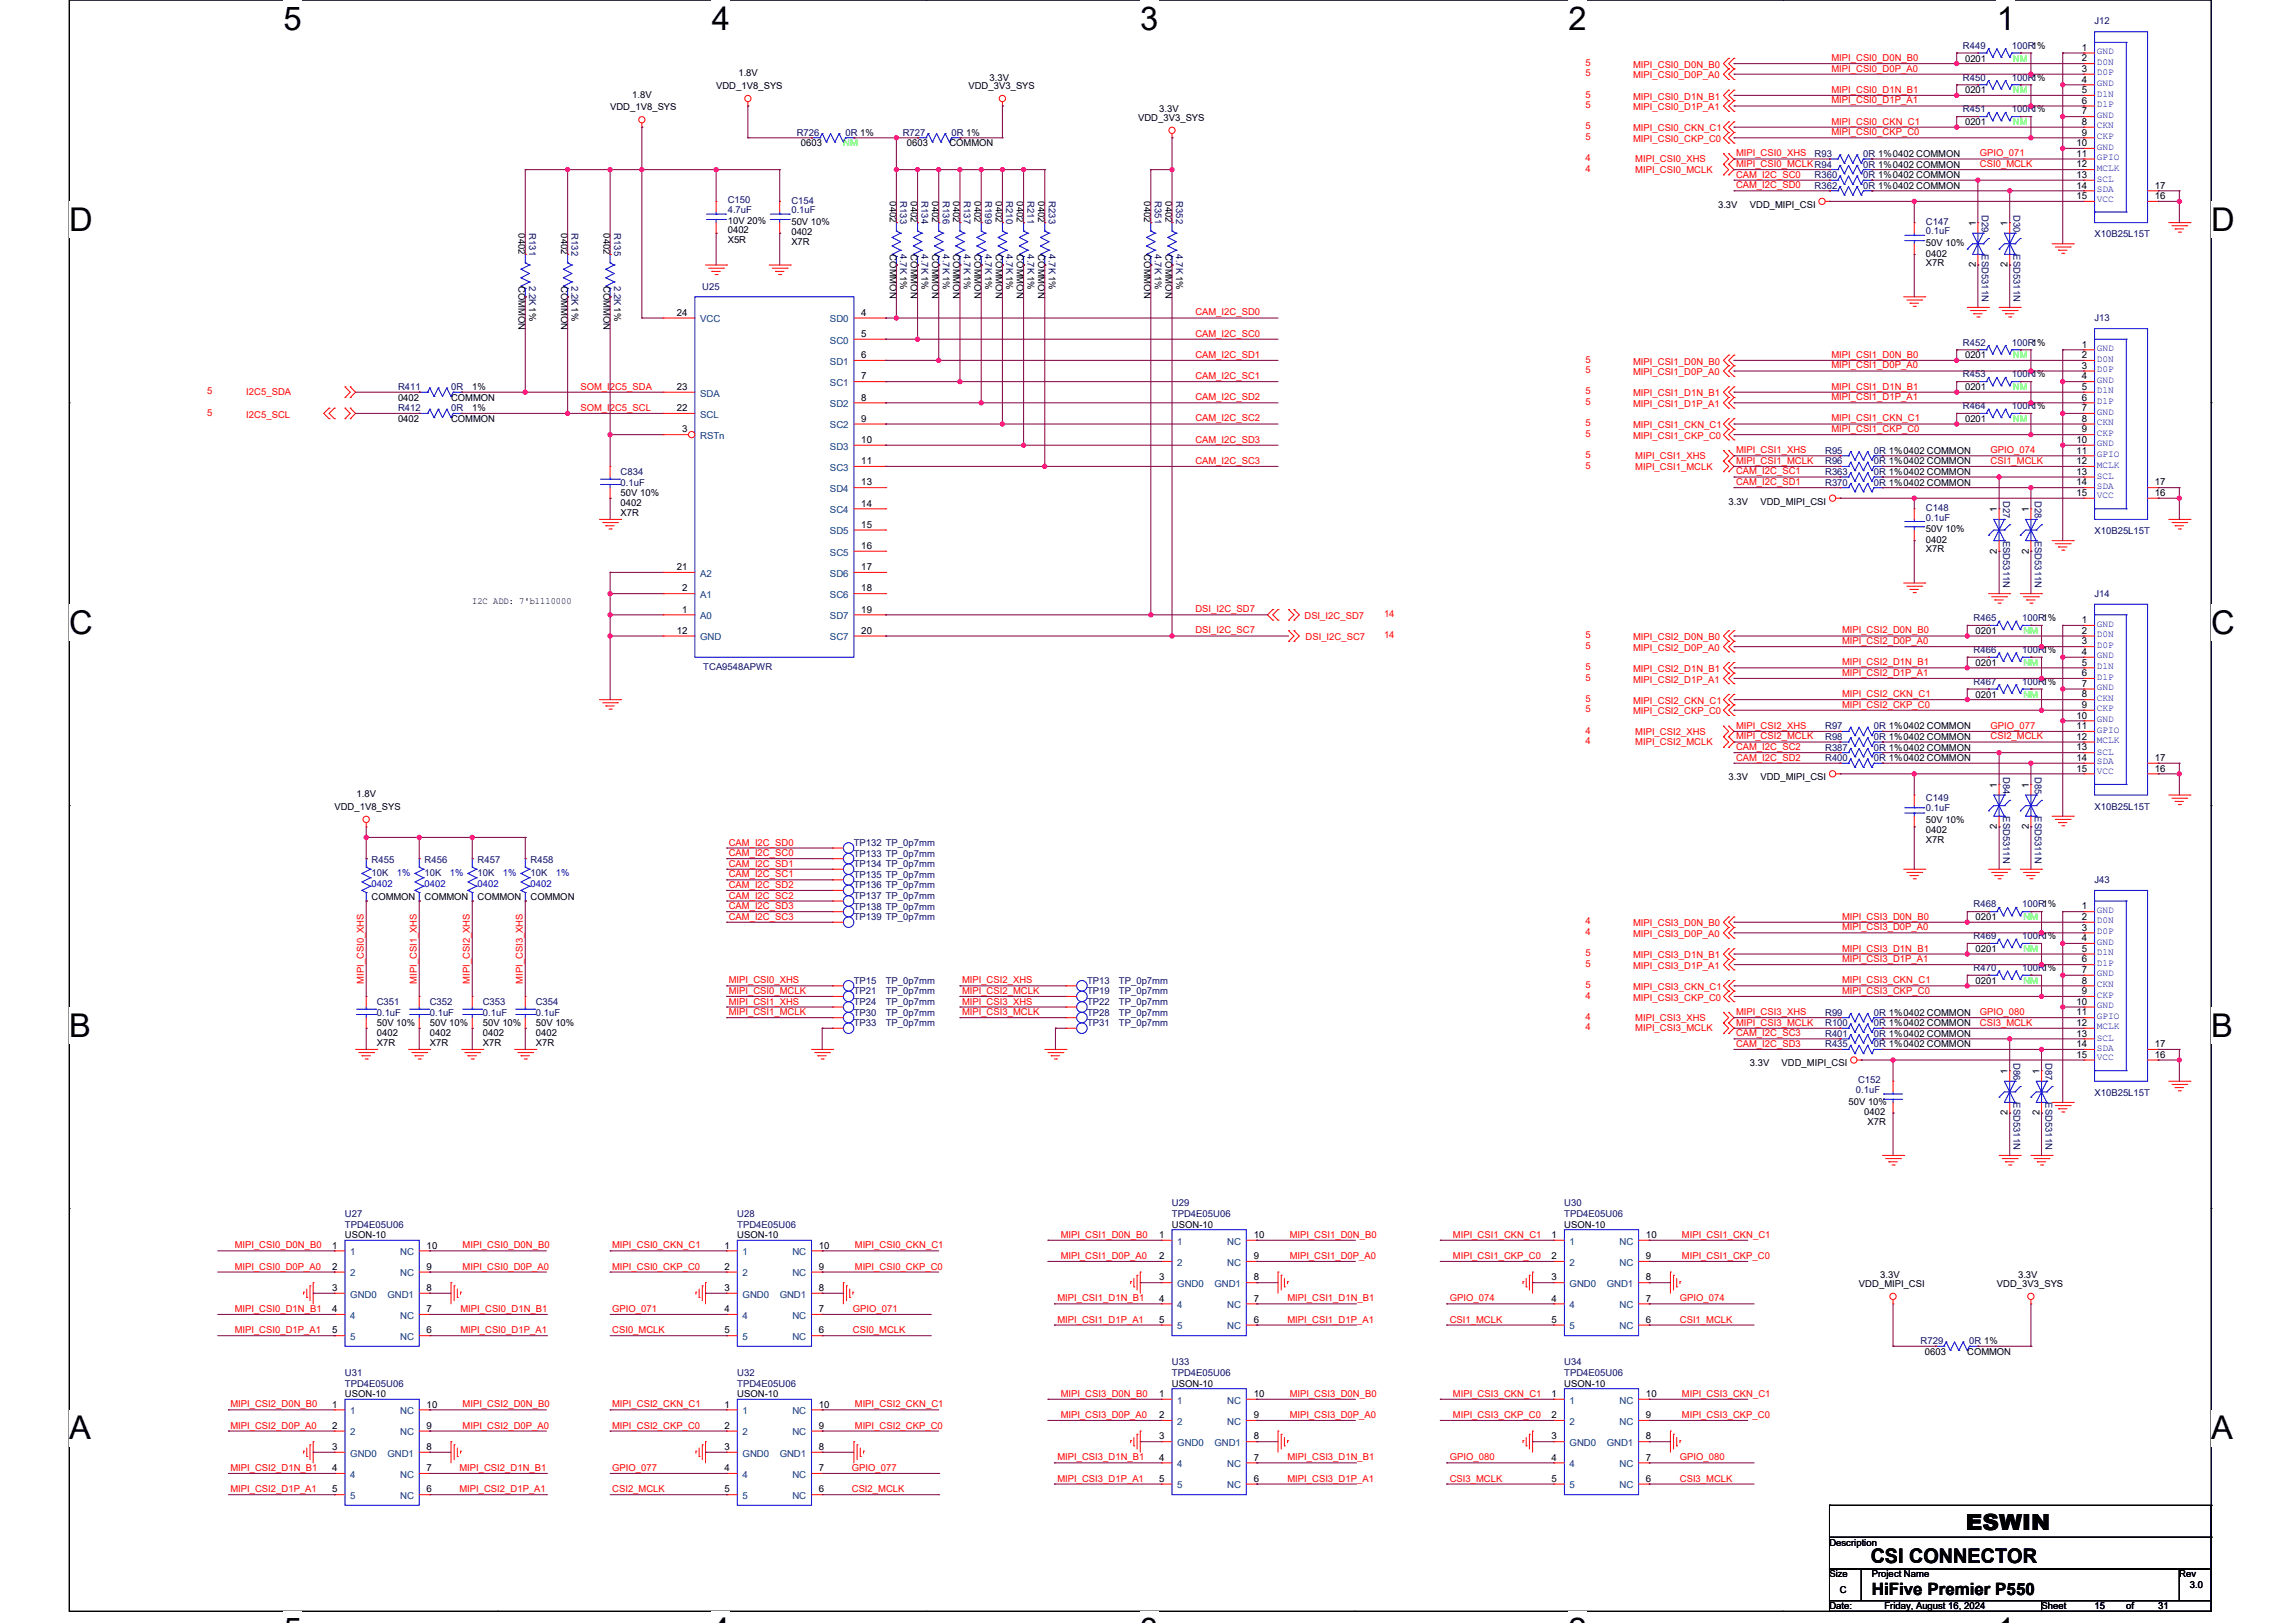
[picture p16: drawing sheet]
<svg xmlns="http://www.w3.org/2000/svg" width="297mm" height="210mm" viewBox="0 0 297 210" stroke-linecap="round" stroke-linejoin="round" font-family="sans-serif">
<defs><g id="words">
<g font-size="4.2">
<text x="36.7" y="3.8">5</text>
<text x="92.1" y="3.8">4</text>
<text x="147.5" y="3.8">3</text>
<text x="202.9" y="3.8">2</text>
<text x="258.3" y="3.8">1</text>
<text x="9" y="29.9">D</text>
<text x="286" y="29.9">D</text>
<text x="9" y="82">C</text>
<text x="286" y="82">C</text>
<text x="9" y="134.1">B</text>
<text x="286" y="134.1">B</text>
<text x="9" y="186.2">A</text>
<text x="286" y="186.2">A</text>
</g>
<text font-size="2.9" x="254.3" y="197.9">ESWIN</text>
<text font-size="2.6" x="242" y="202.3">CSI CONNECTOR</text>
<text font-size="2.2" x="242.1" y="206.4">HiFive Premier P550</text>
<g font-size="1.2" fill="#000080">
<text x="270.9" y="3.2">J12</text>
<text x="253.9" y="10.4">R450</text>
<text x="253.9" y="6.3">R449</text>
<text x="260.2" y="10.4">100R1%</text>
<text x="260.2" y="6.3">100R1%</text>
<text x="103.1" y="17.6">R726</text>
<text x="109.4" y="17.6">0R 1%</text>
<text x="116.8" y="17.6">R727</text>
<text x="123.1" y="17.6">0R 1%</text>
<text x="253.9" y="14.5">R451</text>
<text x="260.2" y="14.5">100R1%</text>
<text x="234.7" y="20.3">R93</text>
<text x="234.7" y="23.1">R360</text>
<text x="241" y="20.3">0R 1%0402 COMMON</text>
<text x="241" y="21.7">0R 1%0402 COMMON</text>
<text x="241" y="23.1">0R 1%0402 COMMON</text>
<text x="94.1" y="26.2">C150</text>
<text x="94.1" y="27.6">4.7uF</text>
<text x="102.4" y="26.3">C154</text>
<text x="102.4" y="27.6">0.1uF</text>
<text x="116.5" y="26.1" transform="rotate(90 116.5 26.1)">R133</text>
<text x="119.2" y="26.1" transform="rotate(90 119.2 26.1)">R134</text>
<text x="122" y="26.1" transform="rotate(90 122 26.1)">R136</text>
<text x="124.7" y="26.1" transform="rotate(90 124.7 26.1)">R137</text>
<text x="127.4" y="26.1" transform="rotate(90 127.4 26.1)">R199</text>
<text x="130.2" y="26.1" transform="rotate(90 130.2 26.1)">R210</text>
<text x="132.9" y="26.1" transform="rotate(90 132.9 26.1)">R211</text>
<text x="135.7" y="26.1" transform="rotate(90 135.7 26.1)">R233</text>
<text x="149.4" y="26.1" transform="rotate(90 149.4 26.1)">R351</text>
<text x="152.1" y="26.1" transform="rotate(90 152.1 26.1)">R352</text>
<text x="234.7" y="24.4">R362</text>
<text x="241" y="24.4">0R 1%0402 COMMON</text>
<text x="249.1" y="29.1">C147</text>
<text x="256.4" y="27.9" transform="rotate(90 256.4 27.9)">D29</text>
<text x="260.5" y="27.9" transform="rotate(90 260.5 27.9)">D30</text>
<text x="68.5" y="30.2" transform="rotate(90 68.5 30.2)">R131</text>
<text x="73.9" y="30.2" transform="rotate(90 73.9 30.2)">R132</text>
<text x="79.4" y="30.2" transform="rotate(90 79.4 30.2)">R135</text>
<text x="116.5" y="32.9" transform="rotate(90 116.5 32.9)">4.7K 1%</text>
<text x="119.2" y="32.9" transform="rotate(90 119.2 32.9)">4.7K 1%</text>
<text x="122" y="32.9" transform="rotate(90 122 32.9)">4.7K 1%</text>
<text x="124.7" y="32.9" transform="rotate(90 124.7 32.9)">4.7K 1%</text>
<text x="127.4" y="32.9" transform="rotate(90 127.4 32.9)">4.7K 1%</text>
<text x="130.2" y="32.9" transform="rotate(90 130.2 32.9)">4.7K 1%</text>
<text x="132.9" y="32.9" transform="rotate(90 132.9 32.9)">4.7K 1%</text>
<text x="135.7" y="32.9" transform="rotate(90 135.7 32.9)">4.7K 1%</text>
<text x="149.4" y="32.9" transform="rotate(90 149.4 32.9)">4.7K 1%</text>
<text x="152.1" y="32.9" transform="rotate(90 152.1 32.9)">4.7K 1%</text>
<text x="249.1" y="30.3">0.1uF</text>
<text x="256.4" y="32.9" transform="rotate(90 256.4 32.9)">ESD5311N</text>
<text x="260.5" y="32.9" transform="rotate(90 260.5 32.9)">ESD5311N</text>
<text x="270.9" y="30.7">X10B25L15T</text>
<text x="68.5" y="37" transform="rotate(90 68.5 37)">2.2K 1%</text>
<text x="73.9" y="37" transform="rotate(90 73.9 37)">2.2K 1%</text>
<text x="79.4" y="37" transform="rotate(90 79.4 37)">2.2K 1%</text>
<text x="90.8" y="37.6">U25</text>
<text x="270.9" y="41.6">J13</text>
<text x="253.9" y="44.7">R452</text>
<text x="260.2" y="44.7">100R1%</text>
<text x="51.5" y="50.5">R411</text>
<text x="51.5" y="53.2">R412</text>
<text x="58.3" y="50.5">0R</text>
<text x="58.3" y="53.2">0R</text>
<text x="253.9" y="48.8">R453</text>
<text x="253.9" y="52.9">R464</text>
<text x="260.2" y="48.8">100R1%</text>
<text x="260.2" y="52.9">100R1%</text>
<text x="236.1" y="58.7">R95</text>
<text x="242.4" y="58.7">0R 1%0402 COMMON</text>
<text x="80.3" y="61.4">C834</text>
<text x="80.3" y="62.8">0.1uF</text>
<text x="236.1" y="60.1">R96</text>
<text x="236.1" y="61.4">R363</text>
<text x="236.1" y="62.8">R370</text>
<text x="242.4" y="60.1">0R 1%0402 COMMON</text>
<text x="242.4" y="61.4">0R 1%0402 COMMON</text>
<text x="242.4" y="62.8">0R 1%0402 COMMON</text>
<text x="259.1" y="64.9" transform="rotate(90 259.1 64.9)">D27</text>
<text x="263.2" y="64.9" transform="rotate(90 263.2 64.9)">D28</text>
<text x="249.1" y="66.1">C148</text>
<text x="249.1" y="67.4">0.1uF</text>
<text x="259.1" y="70" transform="rotate(90 259.1 70)">ESD5311N</text>
<text x="263.2" y="70" transform="rotate(90 263.2 70)">ESD5311N</text>
<text x="270.9" y="69.1">X10B25L15T</text>
<text x="270.9" y="77.2">J14</text>
<text x="255.3" y="80.4">R465</text>
<text x="261.6" y="80.4">100R1%</text>
<text x="91" y="86.7">TCA9548APWR</text>
<text x="255.3" y="84.5">R466</text>
<text x="255.3" y="88.6">R467</text>
<text x="261.6" y="84.5">100R1%</text>
<text x="261.6" y="88.6">100R1%</text>
<text x="236.1" y="94.4">R97</text>
<text x="236.1" y="95.7">R98</text>
<text x="242.4" y="94.4">0R 1%0402 COMMON</text>
<text x="242.4" y="95.7">0R 1%0402 COMMON</text>
<text x="236.1" y="97.1">R387</text>
<text x="236.1" y="98.5">R400</text>
<text x="242.4" y="97.1">0R 1%0402 COMMON</text>
<text x="242.4" y="98.5">0R 1%0402 COMMON</text>
<text x="259.1" y="100.5" transform="rotate(90 259.1 100.5)">D84</text>
<text x="263.2" y="100.5" transform="rotate(90 263.2 100.5)">D85</text>
<text x="249.1" y="103.7">C149</text>
<text x="249.1" y="104.9">0.1uF</text>
<text x="259.1" y="105.6" transform="rotate(90 259.1 105.6)">ESD5311N</text>
<text x="263.2" y="105.6" transform="rotate(90 263.2 105.6)">ESD5311N</text>
<text x="270.9" y="104.8">X10B25L15T</text>
<text x="48.1" y="111.7">R455</text>
<text x="48.1" y="113.3">10K</text>
<text x="54.9" y="111.7">R456</text>
<text x="54.9" y="113.3">10K</text>
<text x="61.8" y="111.7">R457</text>
<text x="61.8" y="113.3">10K</text>
<text x="68.6" y="111.7">R458</text>
<text x="68.6" y="113.3">10K</text>
<text x="110.5" y="109.5">TP132 TP_0p7mm</text>
<text x="110.5" y="110.8">TP133 TP_0p7mm</text>
<text x="110.5" y="112.2">TP134 TP_0p7mm</text>
<text x="110.5" y="113.6">TP135 TP_0p7mm</text>
<text x="110.5" y="116.3">TP137 TP_0p7mm</text>
<text x="110.5" y="117.7">TP138 TP_0p7mm</text>
<text x="110.5" y="119.1">TP139 TP_0p7mm</text>
<text x="110.5" y="114.9">TP136 TP_0p7mm</text>
<text x="255.3" y="117.4">R468</text>
<text x="261.6" y="117.4">100R1%</text>
<text x="270.9" y="114.3">J43</text>
<text x="255.3" y="121.5">R469</text>
<text x="255.3" y="125.6">R470</text>
<text x="261.6" y="121.5">100R1%</text>
<text x="261.6" y="125.6">100R1%</text>
<text x="48.7" y="130">C351</text>
<text x="48.7" y="131.4">0.1uF</text>
<text x="55.6" y="130">C352</text>
<text x="55.6" y="131.4">0.1uF</text>
<text x="62.4" y="130">C353</text>
<text x="62.4" y="131.4">0.1uF</text>
<text x="69.3" y="130">C354</text>
<text x="69.3" y="131.4">0.1uF</text>
<text x="110.5" y="131.4">TP30</text>
<text x="110.5" y="128.7">TP21</text>
<text x="110.5" y="130">TP24</text>
<text x="110.5" y="127.3">TP15</text>
<text x="114.6" y="131.4">TP_0p7mm</text>
<text x="114.6" y="128.7">TP_0p7mm</text>
<text x="114.6" y="130">TP_0p7mm</text>
<text x="114.6" y="127.3">TP_0p7mm</text>
<text x="140.6" y="131.4">TP28</text>
<text x="140.6" y="128.7">TP19</text>
<text x="140.6" y="130">TP22</text>
<text x="140.6" y="127.3">TP13</text>
<text x="144.7" y="131.4">TP_0p7mm</text>
<text x="144.7" y="128.7">TP_0p7mm</text>
<text x="144.7" y="130">TP_0p7mm</text>
<text x="144.7" y="127.3">TP_0p7mm</text>
<text x="236.1" y="131.4">R99</text>
<text x="242.4" y="131.4">0R 1%0402 COMMON</text>
<text x="110.5" y="132.8">TP33</text>
<text x="114.6" y="132.8">TP_0p7mm</text>
<text x="140.6" y="132.8">TP31</text>
<text x="144.7" y="132.8">TP_0p7mm</text>
<text x="236.1" y="134.1">R401</text>
<text x="236.1" y="135.5">R435</text>
<text x="236.1" y="132.8">R100</text>
<text x="242.4" y="134.1">0R 1%0402 COMMON</text>
<text x="242.4" y="135.5">0R 1%0402 COMMON</text>
<text x="242.4" y="132.8">0R 1%0402 COMMON</text>
<text x="260.5" y="137.6" transform="rotate(90 260.5 137.6)">D86</text>
<text x="264.6" y="137.6" transform="rotate(90 264.6 137.6)">D87</text>
<text x="240.1" y="141.4">0.1uF</text>
<text x="240.3" y="140.2">C152</text>
<text x="260.5" y="142.6" transform="rotate(90 260.5 142.6)">ESD5311N</text>
<text x="264.6" y="142.6" transform="rotate(90 264.6 142.6)">ESD5311N</text>
<text x="270.9" y="141.8">X10B25L15T</text>
<text x="44.6" y="157.5">U27</text>
<text x="44.6" y="158.8">TPD4E05U06</text>
<text x="95.4" y="157.5">U28</text>
<text x="95.4" y="158.8">TPD4E05U06</text>
<text x="151.6" y="156.1">U29</text>
<text x="151.6" y="157.5">TPD4E05U06</text>
<text x="202.4" y="156.1">U30</text>
<text x="202.4" y="157.5">TPD4E05U06</text>
<text x="248.4" y="173.9">R729</text>
<text x="254.7" y="173.9">0R 1%</text>
<text x="44.6" y="178">U31</text>
<text x="44.6" y="179.4">TPD4E05U06</text>
<text x="95.4" y="178">U32</text>
<text x="95.4" y="179.4">TPD4E05U06</text>
<text x="151.6" y="176.7">U33</text>
<text x="151.6" y="178">TPD4E05U06</text>
<text x="202.4" y="176.7">U34</text>
<text x="202.4" y="178">TPD4E05U06</text>
</g>
<g font-size="1.2">
<text x="92.6" y="11.5">VDD_1V8_SYS</text>
<text x="95.5" y="9.9">1.8V</text>
<text x="125.3" y="11.5">VDD_3V3_SYS</text>
<text x="128" y="10.4">3.3V</text>
<text x="254.2" y="8">0201</text>
<text x="269.3" y="6.6">1</text>
<text x="269.3" y="7.9">2</text>
<text x="269.3" y="9.3">3</text>
<text x="269.3" y="10.7">4</text>
<text x="78.9" y="14.3">VDD_1V8_SYS</text>
<text x="81.8" y="12.6">1.8V</text>
<text x="147.2" y="15.6">VDD_3V3_SYS</text>
<text x="150" y="14.5">3.3V</text>
<text x="254.2" y="12.1">0201</text>
<text x="254.2" y="16.2">0201</text>
<text x="269.3" y="12.1">5</text>
<text x="269.3" y="13.4">6</text>
<text x="269.3" y="14.8">7</text>
<text x="269.3" y="16.2">8</text>
<text x="269.3" y="17.5">9</text>
<text x="103.6" y="18.9">0603</text>
<text x="117.3" y="18.9">0603</text>
<text x="122.8" y="18.9">COMMON</text>
<text x="268.6" y="18.9">10</text>
<text x="268.6" y="20.3">11</text>
<text x="268.6" y="21.7">12</text>
<text x="268.6" y="23">13</text>
<text x="94.1" y="28.9">10V 20%</text>
<text x="102.4" y="29.1">50V 10%</text>
<text x="115.1" y="26.1" transform="rotate(90 115.1 26.1)">0402</text>
<text x="117.8" y="26.1" transform="rotate(90 117.8 26.1)">0402</text>
<text x="120.6" y="26.1" transform="rotate(90 120.6 26.1)">0402</text>
<text x="123.3" y="26.1" transform="rotate(90 123.3 26.1)">0402</text>
<text x="126.1" y="26.1" transform="rotate(90 126.1 26.1)">0402</text>
<text x="128.8" y="26.1" transform="rotate(90 128.8 26.1)">0402</text>
<text x="131.6" y="26.1" transform="rotate(90 131.6 26.1)">0402</text>
<text x="134.3" y="26.1" transform="rotate(90 134.3 26.1)">0402</text>
<text x="148" y="26.1" transform="rotate(90 148 26.1)">0402</text>
<text x="150.7" y="26.1" transform="rotate(90 150.7 26.1)">0402</text>
<text x="222.2" y="26.9">3.3V</text>
<text x="226.4" y="26.9">VDD_MIPI_CSI</text>
<text x="255.6" y="29.2" transform="rotate(-90 255.6 29.2)">1</text>
<text x="259.7" y="29.2" transform="rotate(-90 259.7 29.2)">1</text>
<text x="268.6" y="24.4">14</text>
<text x="268.6" y="25.8">15</text>
<text x="278.8" y="25.8">16</text>
<text x="278.8" y="24.4">17</text>
<text x="67.1" y="30.2" transform="rotate(90 67.1 30.2)">0402</text>
<text x="72.6" y="30.2" transform="rotate(90 72.6 30.2)">0402</text>
<text x="78.1" y="30.2" transform="rotate(90 78.1 30.2)">0402</text>
<text x="94.1" y="30.2">0402</text>
<text x="94.1" y="31.4">X5R</text>
<text x="102.4" y="30.4">0402</text>
<text x="102.4" y="31.7">X7R</text>
<text x="115.1" y="32.9" transform="rotate(90 115.1 32.9)">COMMON</text>
<text x="117.8" y="32.9" transform="rotate(90 117.8 32.9)">COMMON</text>
<text x="120.6" y="32.9" transform="rotate(90 120.6 32.9)">COMMON</text>
<text x="123.3" y="32.9" transform="rotate(90 123.3 32.9)">COMMON</text>
<text x="126.1" y="32.9" transform="rotate(90 126.1 32.9)">COMMON</text>
<text x="128.8" y="32.9" transform="rotate(90 128.8 32.9)">COMMON</text>
<text x="131.6" y="32.9" transform="rotate(90 131.6 32.9)">COMMON</text>
<text x="134.3" y="32.9" transform="rotate(90 134.3 32.9)">COMMON</text>
<text x="148" y="32.9" transform="rotate(90 148 32.9)">COMMON</text>
<text x="150.7" y="32.9" transform="rotate(90 150.7 32.9)">COMMON</text>
<text x="249.1" y="31.8">50V 10%</text>
<text x="249.1" y="33.2">0402</text>
<text x="249.1" y="34.4">X7R</text>
<text x="255.6" y="34.6" transform="rotate(-90 255.6 34.6)">2</text>
<text x="259.7" y="34.6" transform="rotate(-90 259.7 34.6)">2</text>
<text x="67.1" y="37" transform="rotate(90 67.1 37)">COMMON</text>
<text x="72.6" y="37" transform="rotate(90 72.6 37)">COMMON</text>
<text x="78.1" y="37" transform="rotate(90 78.1 37)">COMMON</text>
<text x="87.5" y="40.9">24</text>
<text x="111.4" y="40.9">4</text>
<text x="111.4" y="43.6">5</text>
<text x="111.4" y="46.3">6</text>
<text x="254.2" y="46.4">0201</text>
<text x="269.3" y="45">1</text>
<text x="269.3" y="46.3">2</text>
<text x="269.3" y="47.7">3</text>
<text x="51.5" y="51.8">0402</text>
<text x="58.3" y="51.8">COMMON</text>
<text x="61.1" y="50.5">1%</text>
<text x="61.1" y="53.2">1%</text>
<text x="87.5" y="50.5">23</text>
<text x="87.5" y="53.2">22</text>
<text x="111.4" y="49.1">7</text>
<text x="111.4" y="51.8">8</text>
<text x="254.2" y="50.5">0201</text>
<text x="269.3" y="49.1">4</text>
<text x="269.3" y="50.5">5</text>
<text x="269.3" y="51.8">6</text>
<text x="269.3" y="53.2">7</text>
<text x="51.5" y="54.6">0402</text>
<text x="58.3" y="54.6">COMMON</text>
<text x="88.2" y="56">3</text>
<text x="111.4" y="54.6">9</text>
<text x="111.4" y="57.3">10</text>
<text x="254.2" y="54.6">0201</text>
<text x="268.6" y="57.3">10</text>
<text x="268.6" y="58.7">11</text>
<text x="269.3" y="54.6">8</text>
<text x="269.3" y="56">9</text>
<text x="80.3" y="64.2">50V 10%</text>
<text x="80.3" y="65.4">0402</text>
<text x="111.4" y="60.1">11</text>
<text x="111.4" y="62.8">13</text>
<text x="111.4" y="65.6">14</text>
<text x="223.6" y="65.3">3.3V</text>
<text x="227.7" y="65.3">VDD_MIPI_CSI</text>
<text x="268.6" y="60.1">12</text>
<text x="268.6" y="61.4">13</text>
<text x="268.6" y="62.8">14</text>
<text x="268.6" y="64.2">15</text>
<text x="278.8" y="64.2">16</text>
<text x="278.8" y="62.8">17</text>
<text x="80.3" y="66.8">X7R</text>
<text x="111.4" y="68.3">15</text>
<text x="111.4" y="71">16</text>
<text x="249.1" y="68.9">50V 10%</text>
<text x="249.1" y="70.2">0402</text>
<text x="249.1" y="71.5">X7R</text>
<text x="258.3" y="71.6" transform="rotate(-90 258.3 71.6)">2</text>
<text x="258.3" y="66.2" transform="rotate(-90 258.3 66.2)">1</text>
<text x="262.4" y="71.6" transform="rotate(-90 262.4 71.6)">2</text>
<text x="262.4" y="66.2" transform="rotate(-90 262.4 66.2)">1</text>
<text x="87.5" y="73.8">21</text>
<text x="88.2" y="76.5">2</text>
<text x="111.4" y="73.8">17</text>
<text x="111.4" y="76.5">18</text>
<text x="61.1" y="78.2">I2C ADD: 7'b1110000</text>
<text x="87.5" y="82">12</text>
<text x="88.2" y="79.3">1</text>
<text x="111.4" y="79.3">19</text>
<text x="111.4" y="82">20</text>
<text x="255.6" y="82">0201</text>
<text x="269.3" y="80.6">1</text>
<text x="269.3" y="82">2</text>
<text x="269.3" y="83.4">3</text>
<text x="255.6" y="86.1">0201</text>
<text x="269.3" y="84.8">4</text>
<text x="269.3" y="86.1">5</text>
<text x="269.3" y="87.5">6</text>
<text x="269.3" y="88.9">7</text>
<text x="255.6" y="90.3">0201</text>
<text x="268.6" y="93">10</text>
<text x="268.6" y="94.4">11</text>
<text x="268.6" y="95.7">12</text>
<text x="269.3" y="90.2">8</text>
<text x="269.3" y="91.6">9</text>
<text x="223.6" y="101">3.3V</text>
<text x="227.7" y="101">VDD_MIPI_CSI</text>
<text x="258.3" y="101.9" transform="rotate(-90 258.3 101.9)">1</text>
<text x="262.4" y="101.9" transform="rotate(-90 262.4 101.9)">1</text>
<text x="268.6" y="97.1">13</text>
<text x="268.6" y="98.5">14</text>
<text x="268.6" y="99.8">15</text>
<text x="278.8" y="99.8">16</text>
<text x="278.8" y="98.5">17</text>
<text x="43.3" y="104.8">VDD_1V8_SYS</text>
<text x="46.1" y="103.1">1.8V</text>
<text x="249.1" y="106.4">50V 10%</text>
<text x="249.1" y="107.8">0402</text>
<text x="258.3" y="107.3" transform="rotate(-90 258.3 107.3)">2</text>
<text x="262.4" y="107.3" transform="rotate(-90 262.4 107.3)">2</text>
<text x="249.1" y="109.1">X7R</text>
<text x="48.1" y="116.4">COMMON</text>
<text x="54.9" y="116.4">COMMON</text>
<text x="61.8" y="116.4">COMMON</text>
<text x="68.6" y="116.4">COMMON</text>
<text x="255.6" y="119.1">0201</text>
<text x="269.3" y="117.7">1</text>
<text x="269.3" y="119">2</text>
<text x="255.6" y="123.2">0201</text>
<text x="269.3" y="120.4">3</text>
<text x="269.3" y="121.8">4</text>
<text x="269.3" y="123.2">5</text>
<text x="269.3" y="124.5">6</text>
<text x="269.3" y="125.9">7</text>
<text x="255.6" y="127.3">0201</text>
<text x="268.6" y="130">10</text>
<text x="268.6" y="131.4">11</text>
<text x="269.3" y="127.3">8</text>
<text x="269.3" y="128.6">9</text>
<text x="48.7" y="132.8">50V 10%</text>
<text x="48.7" y="134">0402</text>
<text x="48.7" y="135.4">X7R</text>
<text x="55.6" y="132.8">50V 10%</text>
<text x="55.6" y="134">0402</text>
<text x="55.6" y="135.4">X7R</text>
<text x="62.4" y="132.8">50V 10%</text>
<text x="62.4" y="134">0402</text>
<text x="62.4" y="135.4">X7R</text>
<text x="69.3" y="132.8">50V 10%</text>
<text x="69.3" y="134">0402</text>
<text x="69.3" y="135.4">X7R</text>
<text x="226.4" y="138">3.3V</text>
<text x="230.5" y="138">VDD_MIPI_CSI</text>
<text x="268.6" y="132.8">12</text>
<text x="268.6" y="134.1">13</text>
<text x="268.6" y="135.5">14</text>
<text x="268.6" y="136.9">15</text>
<text x="278.8" y="136.9">16</text>
<text x="278.8" y="135.5">17</text>
<text x="239.1" y="142.9">50V 10%</text>
<text x="259.7" y="138.9" transform="rotate(-90 259.7 138.9)">1</text>
<text x="263.8" y="138.9" transform="rotate(-90 263.8 138.9)">1</text>
<text x="241.2" y="144.3">0402</text>
<text x="241.6" y="145.5">X7R</text>
<text x="259.7" y="144.3" transform="rotate(-90 259.7 144.3)">2</text>
<text x="263.8" y="144.3" transform="rotate(-90 263.8 144.3)">2</text>
<text x="43" y="161.6">1</text>
<text x="44.6" y="160.2">USON-10</text>
<text x="55.2" y="161.6">10</text>
<text x="93.7" y="161.6">1</text>
<text x="95.4" y="160.2">USON-10</text>
<text x="105.9" y="161.6">10</text>
<text x="149.9" y="160.2">1</text>
<text x="151.6" y="158.8">USON-10</text>
<text x="162.2" y="160.2">10</text>
<text x="200.7" y="160.2">1</text>
<text x="202.4" y="158.8">USON-10</text>
<text x="212.9" y="160.2">10</text>
<text x="43" y="164.3">2</text>
<text x="43" y="167">3</text>
<text x="55.2" y="164.3">9</text>
<text x="55.2" y="167">8</text>
<text x="93.7" y="164.3">2</text>
<text x="93.7" y="167">3</text>
<text x="105.9" y="164.3">9</text>
<text x="105.9" y="167">8</text>
<text x="149.9" y="162.9">2</text>
<text x="149.9" y="165.7">3</text>
<text x="162.2" y="162.9">9</text>
<text x="162.2" y="165.7">8</text>
<text x="200.7" y="162.9">2</text>
<text x="200.7" y="165.7">3</text>
<text x="212.9" y="162.9">9</text>
<text x="212.9" y="165.7">8</text>
<text x="240.5" y="166.5">VDD_MIPI_CSI</text>
<text x="243.2" y="165.4">3.3V</text>
<text x="258.3" y="166.5">VDD_3V3_SYS</text>
<text x="261" y="165.4">3.3V</text>
<text x="43" y="169.8">4</text>
<text x="43" y="172.5">5</text>
<text x="55.2" y="172.5">6</text>
<text x="55.2" y="169.8">7</text>
<text x="93.7" y="169.8">4</text>
<text x="93.7" y="172.5">5</text>
<text x="105.9" y="172.5">6</text>
<text x="105.9" y="169.8">7</text>
<text x="149.9" y="168.4">4</text>
<text x="149.9" y="171.2">5</text>
<text x="162.2" y="171.2">6</text>
<text x="162.2" y="168.4">7</text>
<text x="200.7" y="168.4">4</text>
<text x="200.7" y="171.2">5</text>
<text x="212.9" y="171.2">6</text>
<text x="212.9" y="168.4">7</text>
<text x="151.6" y="179.4">USON-10</text>
<text x="202.4" y="179.4">USON-10</text>
<text x="249" y="175.3">0603</text>
<text x="254.5" y="175.3">COMMON</text>
<text x="43" y="182.1">1</text>
<text x="43" y="184.9">2</text>
<text x="44.6" y="180.8">USON-10</text>
<text x="55.2" y="184.9">9</text>
<text x="55.2" y="182.1">10</text>
<text x="93.7" y="182.1">1</text>
<text x="93.7" y="184.9">2</text>
<text x="95.4" y="180.8">USON-10</text>
<text x="105.9" y="184.9">9</text>
<text x="105.9" y="182.1">10</text>
<text x="149.9" y="180.8">1</text>
<text x="149.9" y="183.5">2</text>
<text x="162.2" y="183.5">9</text>
<text x="162.2" y="180.8">10</text>
<text x="200.7" y="180.8">1</text>
<text x="200.7" y="183.5">2</text>
<text x="212.9" y="183.5">9</text>
<text x="212.9" y="180.8">10</text>
<text x="43" y="190.4">4</text>
<text x="43" y="187.6">3</text>
<text x="55.2" y="190.4">7</text>
<text x="55.2" y="187.6">8</text>
<text x="93.7" y="190.4">4</text>
<text x="93.7" y="187.6">3</text>
<text x="105.9" y="190.4">7</text>
<text x="105.9" y="187.6">8</text>
<text x="149.9" y="189">4</text>
<text x="149.9" y="191.7">5</text>
<text x="149.9" y="186.3">3</text>
<text x="162.2" y="191.7">6</text>
<text x="162.2" y="189">7</text>
<text x="162.2" y="186.3">8</text>
<text x="200.7" y="189">4</text>
<text x="200.7" y="191.7">5</text>
<text x="200.7" y="186.3">3</text>
<text x="212.9" y="191.7">6</text>
<text x="212.9" y="189">7</text>
<text x="212.9" y="186.3">8</text>
<text x="43" y="193.1">5</text>
<text x="55.2" y="193.1">6</text>
<text x="93.7" y="193.1">5</text>
<text x="105.9" y="193.1">6</text>
<text x="236.6" y="200">Description</text>
<text x="236.6" y="204.1">Size</text>
<text x="236.6" y="208.2">Date:</text>
<text x="238" y="206.2">C</text>
<text x="242.1" y="204.1">Project Name</text>
<text x="243.8" y="208.2">Friday, August 16, 2024</text>
<text x="264.1" y="208.2">Sheet</text>
<text x="270.9" y="208.2">15</text>
<text x="275" y="208.2">of</text>
<text x="279.2" y="208.2">31</text>
<text x="281.9" y="204.1">Rev</text>
<text x="283.3" y="205.5">3.0</text>
</g>
<g font-size="1.2" fill="#f00">
<text x="205.1" y="8.5">5</text>
<text x="205.1" y="9.9">5</text>
<text x="211.3" y="8.8">MIPI_CSI0_D0N_B0</text>
<text x="211.3" y="10.1">MIPI_CSI0_D0P_A0</text>
<text x="236.9" y="7.9">MIPI_CSI0_D0N_B0</text>
<text x="236.9" y="9.3">MIPI_CSI0_D0P_A0</text>
<text x="205.1" y="12.6">5</text>
<text x="205.1" y="14">5</text>
<text x="205.1" y="16.7">5</text>
<text x="211.3" y="12.9">MIPI_CSI0_D1N_B1</text>
<text x="211.3" y="14.3">MIPI_CSI0_D1P_A1</text>
<text x="211.3" y="17">MIPI_CSI0_CKN_C1</text>
<text x="236.9" y="12">MIPI_CSI0_D1N_B1</text>
<text x="236.9" y="13.4">MIPI_CSI0_D1P_A1</text>
<text x="236.9" y="16.1">MIPI_CSI0_CKN_C1</text>
<text x="236.9" y="17.5">MIPI_CSI0_CKP_C0</text>
<text x="205.1" y="18.1">5</text>
<text x="205.1" y="20.8">4</text>
<text x="205.1" y="22.2">4</text>
<text x="211.3" y="18.4">MIPI_CSI0_CKP_C0</text>
<text x="211.5" y="21">MIPI_CSI0_XHS</text>
<text x="211.5" y="22.4">MIPI_CSI0_MCLK</text>
<text x="224.6" y="20.2">MIPI_CSI0_XHS</text>
<text x="224.6" y="23">CAM_I2C_SC0</text>
<text x="224.6" y="21.6">MIPI_CSI0_MCLKR94</text>
<text x="256.1" y="20.2">GPIO_071</text>
<text x="256.1" y="21.6">CSI0_MCLK</text>
<text x="224.6" y="24.4">CAM_I2C_SD0</text>
<text x="154.6" y="40.8">CAM_I2C_SD0</text>
<text x="154.6" y="43.6">CAM_I2C_SC0</text>
<text x="154.6" y="46.3">CAM_I2C_SD1</text>
<text x="205.1" y="46.9">5</text>
<text x="211.3" y="47.2">MIPI_CSI1_D0N_B0</text>
<text x="236.9" y="46.3">MIPI_CSI1_D0N_B0</text>
<text x="236.9" y="47.7">MIPI_CSI1_D0P_A0</text>
<text x="26.8" y="51">5</text>
<text x="26.8" y="53.8">5</text>
<text x="31.9" y="51.2">I2C5_SDA</text>
<text x="75.1" y="50.4">SOM_I2C5_SDA</text>
<text x="75.1" y="53.2">SOM_I2C5_SCL</text>
<text x="154.6" y="49.1">CAM_I2C_SC1</text>
<text x="154.6" y="51.8">CAM_I2C_SD2</text>
<text x="205.1" y="48.3">5</text>
<text x="205.1" y="51">5</text>
<text x="205.1" y="52.4">5</text>
<text x="211.3" y="48.6">MIPI_CSI1_D0P_A0</text>
<text x="211.3" y="51.3">MIPI_CSI1_D1N_B1</text>
<text x="211.3" y="52.7">MIPI_CSI1_D1P_A1</text>
<text x="236.9" y="50.4">MIPI_CSI1_D1N_B1</text>
<text x="236.9" y="51.8">MIPI_CSI1_D1P_A1</text>
<text x="31.9" y="54">I2C5_SCL</text>
<text x="154.6" y="54.5">CAM_I2C_SC2</text>
<text x="154.6" y="57.3">CAM_I2C_SD3</text>
<text x="205.1" y="55.1">5</text>
<text x="205.1" y="56.5">5</text>
<text x="205.1" y="59.3">5</text>
<text x="211.3" y="55.4">MIPI_CSI1_CKN_C1</text>
<text x="211.3" y="56.8">MIPI_CSI1_CKP_C0</text>
<text x="211.5" y="59.4">MIPI_CSI1_XHS</text>
<text x="224.6" y="58.7">MIPI_CSI1_XHS</text>
<text x="236.9" y="54.5">MIPI_CSI1_CKN_C1</text>
<text x="236.9" y="55.9">MIPI_CSI1_CKP_C0</text>
<text x="257.5" y="58.7">GPIO_074</text>
<text x="154.6" y="60">CAM_I2C_SC3</text>
<text x="205.1" y="60.6">5</text>
<text x="211.5" y="60.8">MIPI_CSI1_MCLK</text>
<text x="224.6" y="61.4">CAM_I2C_SC1</text>
<text x="224.6" y="62.8">CAM_I2C_SD1</text>
<text x="224.6" y="60">MIPI_CSI1_MCLK</text>
<text x="257.5" y="60">CSI1_MCLK</text>
<text x="154.6" y="79.2">DSI_I2C_SD7</text>
<text x="154.6" y="82">DSI_I2C_SC7</text>
<text x="168.7" y="80.1">DSI_I2C_SD7</text>
<text x="168.9" y="82.8">DSI_I2C_SC7</text>
<text x="179" y="79.8">14</text>
<text x="179" y="82.6">14</text>
<text x="205.1" y="82.6">5</text>
<text x="205.1" y="83.9">5</text>
<text x="211.3" y="82.8">MIPI_CSI2_D0N_B0</text>
<text x="238.3" y="82">MIPI_CSI2_D0N_B0</text>
<text x="238.3" y="83.3">MIPI_CSI2_D0P_A0</text>
<text x="205.1" y="86.7">5</text>
<text x="205.1" y="88.1">5</text>
<text x="211.3" y="84.2">MIPI_CSI2_D0P_A0</text>
<text x="211.3" y="87">MIPI_CSI2_D1N_B1</text>
<text x="211.3" y="88.3">MIPI_CSI2_D1P_A1</text>
<text x="238.3" y="86.1">MIPI_CSI2_D1N_B1</text>
<text x="238.3" y="87.5">MIPI_CSI2_D1P_A1</text>
<text x="205.1" y="90.8">5</text>
<text x="205.1" y="92.2">5</text>
<text x="205.1" y="94.9">4</text>
<text x="211.3" y="91.1">MIPI_CSI2_CKN_C1</text>
<text x="211.3" y="92.4">MIPI_CSI2_CKP_C0</text>
<text x="211.5" y="95.1">MIPI_CSI2_XHS</text>
<text x="224.6" y="94.3">MIPI_CSI2_XHS</text>
<text x="224.6" y="95.7">MIPI_CSI2_MCLK</text>
<text x="238.3" y="90.2">MIPI_CSI2_CKN_C1</text>
<text x="238.3" y="91.6">MIPI_CSI2_CKP_C0</text>
<text x="257.5" y="94.3">GPIO_077</text>
<text x="257.5" y="95.7">CSI2_MCLK</text>
<text x="205.1" y="96.3">4</text>
<text x="211.5" y="96.4">MIPI_CSI2_MCLK</text>
<text x="224.6" y="97.1">CAM_I2C_SC2</text>
<text x="224.6" y="98.4">CAM_I2C_SD2</text>
<text x="94.3" y="109.4">CAM_I2C_SD0</text>
<text x="94.3" y="110.8">CAM_I2C_SC0</text>
<text x="94.3" y="112.1">CAM_I2C_SD1</text>
<text x="94.3" y="113.5">CAM_I2C_SC1</text>
<text x="94.3" y="114.9">CAM_I2C_SD2</text>
<text x="94.3" y="116.3">CAM_I2C_SC2</text>
<text x="94.3" y="117.6">CAM_I2C_SD3</text>
<text x="94.3" y="119">CAM_I2C_SC3</text>
<text x="205.1" y="119.6">4</text>
<text x="211.3" y="119.9">MIPI_CSI3_D0N_B0</text>
<text x="238.3" y="119">MIPI_CSI3_D0N_B0</text>
<text x="205.1" y="121">4</text>
<text x="205.1" y="123.7">5</text>
<text x="205.1" y="125.1">5</text>
<text x="211.3" y="121.3">MIPI_CSI3_D0P_A0</text>
<text x="211.3" y="124">MIPI_CSI3_D1N_B1</text>
<text x="211.3" y="125.4">MIPI_CSI3_D1P_A1</text>
<text x="238.3" y="120.4">MIPI_CSI3_D0P_A0</text>
<text x="238.3" y="123.1">MIPI_CSI3_D1N_B1</text>
<text x="238.3" y="124.5">MIPI_CSI3_D1P_A1</text>
<text x="47" y="127.3" transform="rotate(-90 47 127.3)">MIPI_CSI0_XHS</text>
<text x="53.9" y="127.3" transform="rotate(-90 53.9 127.3)">MIPI_CSI1_XHS</text>
<text x="60.8" y="127.3" transform="rotate(-90 60.8 127.3)">MIPI_CSI2_XHS</text>
<text x="67.6" y="127.3" transform="rotate(-90 67.6 127.3)">MIPI_CSI3_XHS</text>
<text x="94.3" y="127.2">MIPI_CSI0_XHS</text>
<text x="94.3" y="128.6">MIPI_CSI0_MCLK</text>
<text x="94.3" y="130">MIPI_CSI1_XHS</text>
<text x="94.3" y="131.3">MIPI_CSI1_MCLK</text>
<text x="124.4" y="127.2">MIPI_CSI2_XHS</text>
<text x="124.4" y="128.6">MIPI_CSI2_MCLK</text>
<text x="124.4" y="130">MIPI_CSI3_XHS</text>
<text x="124.4" y="131.3">MIPI_CSI3_MCLK</text>
<text x="205.1" y="127.8">5</text>
<text x="205.1" y="129.2">4</text>
<text x="205.1" y="132">4</text>
<text x="211.3" y="128.1">MIPI_CSI3_CKN_C1</text>
<text x="211.3" y="129.5">MIPI_CSI3_CKP_C0</text>
<text x="224.6" y="131.3">MIPI_CSI3_XHS</text>
<text x="238.3" y="127.2">MIPI_CSI3_CKN_C1</text>
<text x="238.3" y="128.6">MIPI_CSI3_CKP_C0</text>
<text x="256.1" y="131.3">GPIO_080</text>
<text x="205.1" y="133.3">4</text>
<text x="211.5" y="132.1">MIPI_CSI3_XHS</text>
<text x="211.5" y="133.5">MIPI_CSI3_MCLK</text>
<text x="224.6" y="134.1">CAM_I2C_SC3</text>
<text x="224.6" y="135.5">CAM_I2C_SD3</text>
<text x="224.6" y="132.7">MIPI_CSI3_MCLK</text>
<text x="256.1" y="132.7">CSI3_MCLK</text>
<text x="30.4" y="161.5">MIPI_CSI0_D0N_B0</text>
<text x="59.8" y="161.5">MIPI_CSI0_D0N_B0</text>
<text x="79.2" y="161.5">MIPI_CSI0_CKN_C1</text>
<text x="110.6" y="161.5">MIPI_CSI0_CKN_C1</text>
<text x="137.2" y="160.1">MIPI_CSI1_D0N_B0</text>
<text x="166.8" y="160.1">MIPI_CSI1_D0N_B0</text>
<text x="187.9" y="160.1">MIPI_CSI1_CKN_C1</text>
<text x="217.6" y="160.1">MIPI_CSI1_CKN_C1</text>
<text x="30.4" y="164.3">MIPI_CSI0_D0P_A0</text>
<text x="59.8" y="164.3">MIPI_CSI0_D0P_A0</text>
<text x="79.2" y="164.3">MIPI_CSI0_CKP_C0</text>
<text x="110.6" y="164.3">MIPI_CSI0_CKP_C0</text>
<text x="137.2" y="162.9">MIPI_CSI1_D0P_A0</text>
<text x="166.8" y="162.9">MIPI_CSI1_D0P_A0</text>
<text x="187.9" y="162.9">MIPI_CSI1_CKP_C0</text>
<text x="217.6" y="162.9">MIPI_CSI1_CKP_C0</text>
<text x="30.4" y="169.7">MIPI_CSI0_D1N_B1</text>
<text x="30.4" y="172.5">MIPI_CSI0_D1P_A1</text>
<text x="59.6" y="169.7">MIPI_CSI0_D1N_B1</text>
<text x="59.6" y="172.5">MIPI_CSI0_D1P_A1</text>
<text x="79.2" y="169.7">GPIO_071</text>
<text x="79.2" y="172.5">CSI0_MCLK</text>
<text x="110.3" y="169.7">GPIO_071</text>
<text x="110.3" y="172.5">CSI0_MCLK</text>
<text x="136.8" y="171.1">MIPI_CSI1_D1P_A1</text>
<text x="136.8" y="168.4">MIPI_CSI1_D1N_B1</text>
<text x="166.6" y="171.1">MIPI_CSI1_D1P_A1</text>
<text x="166.6" y="168.4">MIPI_CSI1_D1N_B1</text>
<text x="187.5" y="168.4">GPIO_074</text>
<text x="187.5" y="171.1">CSI1_MCLK</text>
<text x="217.3" y="168.4">GPIO_074</text>
<text x="217.3" y="171.1">CSI1_MCLK</text>
<text x="29.8" y="184.8">MIPI_CSI2_D0P_A0</text>
<text x="29.8" y="182.1">MIPI_CSI2_D0N_B0</text>
<text x="59.8" y="184.8">MIPI_CSI2_D0P_A0</text>
<text x="59.8" y="182.1">MIPI_CSI2_D0N_B0</text>
<text x="79.2" y="182.1">MIPI_CSI2_CKN_C1</text>
<text x="79.2" y="184.8">MIPI_CSI2_CKP_C0</text>
<text x="110.6" y="182.1">MIPI_CSI2_CKN_C1</text>
<text x="110.6" y="184.8">MIPI_CSI2_CKP_C0</text>
<text x="137.2" y="180.7">MIPI_CSI3_D0N_B0</text>
<text x="137.2" y="183.5">MIPI_CSI3_D0P_A0</text>
<text x="166.8" y="180.7">MIPI_CSI3_D0N_B0</text>
<text x="166.8" y="183.5">MIPI_CSI3_D0P_A0</text>
<text x="187.9" y="180.7">MIPI_CSI3_CKN_C1</text>
<text x="187.9" y="183.5">MIPI_CSI3_CKP_C0</text>
<text x="217.6" y="180.7">MIPI_CSI3_CKN_C1</text>
<text x="217.6" y="183.5">MIPI_CSI3_CKP_C0</text>
<text x="29.8" y="190.3">MIPI_CSI2_D1N_B1</text>
<text x="59.4" y="190.3">MIPI_CSI2_D1N_B1</text>
<text x="79.2" y="190.3">GPIO_077</text>
<text x="110.2" y="190.3">GPIO_077</text>
<text x="136.8" y="189">MIPI_CSI3_D1N_B1</text>
<text x="136.8" y="191.7">MIPI_CSI3_D1P_A1</text>
<text x="166.6" y="189">MIPI_CSI3_D1N_B1</text>
<text x="166.6" y="191.7">MIPI_CSI3_D1P_A1</text>
<text x="187.5" y="189">GPIO_080</text>
<text x="187.5" y="191.7">CSI3_MCLK</text>
<text x="217.3" y="189">GPIO_080</text>
<text x="217.3" y="191.7">CSI3_MCLK</text>
<text x="29.8" y="193.1">MIPI_CSI2_D1P_A1</text>
<text x="59.4" y="193.1">MIPI_CSI2_D1P_A1</text>
<text x="79.2" y="193.1">CSI2_MCLK</text>
<text x="110.2" y="193.1">CSI2_MCLK</text>
</g>
<g font-size="1.2" fill="#0f0">
<text x="260.4" y="8">NM</text>
<text x="260.4" y="12.1">NM</text>
<text x="260.4" y="16.2">NM</text>
<text x="109.1" y="18.9">NM</text>
<text x="260.4" y="46.4">NM</text>
<text x="260.4" y="50.5">NM</text>
<text x="260.4" y="54.6">NM</text>
<text x="261.7" y="82">NM</text>
<text x="261.7" y="86.1">NM</text>
<text x="261.7" y="90.3">NM</text>
<text x="261.7" y="119.1">NM</text>
<text x="261.7" y="123.2">NM</text>
<text x="261.7" y="127.3">NM</text>
</g>
<g font-size="1.2" fill="#00f">
<text x="271.2" y="8.4">D0N</text>
<text x="271.2" y="9.7">D0P</text>
<text x="271.2" y="7">GND</text>
<text x="271.2" y="11.1">GND</text>
<text x="271.2" y="13.9">D1P</text>
<text x="271.2" y="12.5">D1N</text>
<text x="271.2" y="18">CKP</text>
<text x="271.2" y="16.6">CKN</text>
<text x="271.2" y="15.2">GND</text>
<text x="271.2" y="22.1">MCLK</text>
<text x="271.2" y="20.7">GPIO</text>
<text x="271.2" y="23.6">SCL</text>
<text x="271.2" y="19.4">GND</text>
<text x="271.2" y="24.8">SDA</text>
<text x="271.2" y="26.1">VCC</text>
<text x="271.2" y="46.8">D0N</text>
<text x="271.2" y="45.4">GND</text>
<text x="271.2" y="48.2">D0P</text>
<text x="271.2" y="52.3">D1P</text>
<text x="271.2" y="50.9">D1N</text>
<text x="271.2" y="49.5">GND</text>
<text x="271.2" y="53.6">GND</text>
<text x="271.2" y="56.4">CKP</text>
<text x="271.2" y="55">CKN</text>
<text x="271.2" y="59.1">GPIO</text>
<text x="271.2" y="57.8">GND</text>
<text x="271.2" y="60.5">MCLK</text>
<text x="271.2" y="63.2">SDA</text>
<text x="271.2" y="62">SCL</text>
<text x="271.2" y="64.5">VCC</text>
<text x="271.2" y="82.4">D0N</text>
<text x="271.2" y="83.8">D0P</text>
<text x="271.2" y="81.1">GND</text>
<text x="271.2" y="87.9">D1P</text>
<text x="271.2" y="86.6">D1N</text>
<text x="271.2" y="85.2">GND</text>
<text x="271.2" y="89.3">GND</text>
<text x="271.2" y="92">CKP</text>
<text x="271.2" y="90.7">CKN</text>
<text x="271.2" y="94.8">GPIO</text>
<text x="271.2" y="93.4">GND</text>
<text x="271.2" y="96.2">MCLK</text>
<text x="271.2" y="98.9">SDA</text>
<text x="271.2" y="97.7">SCL</text>
<text x="271.2" y="100.1">VCC</text>
<text x="271.2" y="119.5">D0N</text>
<text x="271.2" y="118.1">GND</text>
<text x="271.2" y="120.9">D0P</text>
<text x="271.2" y="125">D1P</text>
<text x="271.2" y="123.6">D1N</text>
<text x="271.2" y="122.2">GND</text>
<text x="271.2" y="129.1">CKP</text>
<text x="271.2" y="127.7">CKN</text>
<text x="271.2" y="131.8">GPIO</text>
<text x="271.2" y="126.3">GND</text>
<text x="271.2" y="130.4">GND</text>
<text x="271.2" y="133.2">MCLK</text>
<text x="271.2" y="135.9">SDA</text>
<text x="271.2" y="134.7">SCL</text>
<text x="271.2" y="137.2">VCC</text>
</g>
<g font-size="1.2" fill="#004080">
<text x="90.6" y="41.7">VCC</text>
<text x="107.4" y="41.7">SD0</text>
<text x="107.4" y="44.4">SC0</text>
<text x="107.4" y="47.2">SD1</text>
<text x="90.6" y="51.3">SDA</text>
<text x="107.4" y="49.9">SC1</text>
<text x="107.4" y="52.7">SD2</text>
<text x="90.6" y="54">SCL</text>
<text x="90.6" y="56.8">RSTn</text>
<text x="107.4" y="55.4">SC2</text>
<text x="107.4" y="58.2">SD3</text>
<text x="107.4" y="60.9">SC3</text>
<text x="107.4" y="63.7">SD4</text>
<text x="107.4" y="66.4">SC4</text>
<text x="107.4" y="69.1">SD5</text>
<text x="107.4" y="71.9">SC5</text>
<text x="90.6" y="74.6">A2</text>
<text x="90.6" y="77.4">A1</text>
<text x="107.4" y="74.6">SD6</text>
<text x="107.4" y="77.4">SC6</text>
<text x="90.6" y="80.1">A0</text>
<text x="90.6" y="82.9">GND</text>
<text x="107.4" y="80.1">SD7</text>
<text x="107.4" y="82.9">SC7</text>
<text x="152.3" y="161">1</text>
<text x="158.7" y="161">NC</text>
<text x="203" y="161">1</text>
<text x="209.5" y="161">NC</text>
<text x="45.3" y="162.4">1</text>
<text x="45.3" y="165.2">2</text>
<text x="45.3" y="167.9">GND0</text>
<text x="50.1" y="167.9">GND1</text>
<text x="51.8" y="165.2">NC</text>
<text x="51.8" y="162.4">NC</text>
<text x="96.1" y="162.4">1</text>
<text x="96.1" y="165.2">2</text>
<text x="96.1" y="167.9">GND0</text>
<text x="100.9" y="167.9">GND1</text>
<text x="102.5" y="165.2">NC</text>
<text x="102.5" y="162.4">NC</text>
<text x="152.3" y="163.8">2</text>
<text x="152.3" y="166.5">GND0</text>
<text x="157.1" y="166.5">GND1</text>
<text x="158.7" y="163.8">NC</text>
<text x="203" y="163.8">2</text>
<text x="203" y="166.5">GND0</text>
<text x="207.8" y="166.5">GND1</text>
<text x="209.5" y="163.8">NC</text>
<text x="45.3" y="170.6">4</text>
<text x="45.3" y="173.4">5</text>
<text x="51.8" y="173.4">NC</text>
<text x="51.8" y="170.6">NC</text>
<text x="96.1" y="170.6">4</text>
<text x="96.1" y="173.4">5</text>
<text x="102.5" y="173.4">NC</text>
<text x="102.5" y="170.6">NC</text>
<text x="152.3" y="169.3">4</text>
<text x="152.3" y="172">5</text>
<text x="158.7" y="172">NC</text>
<text x="158.7" y="169.3">NC</text>
<text x="203" y="169.3">4</text>
<text x="203" y="172">5</text>
<text x="209.5" y="172">NC</text>
<text x="209.5" y="169.3">NC</text>
<text x="45.3" y="183">1</text>
<text x="45.3" y="185.7">2</text>
<text x="51.8" y="185.7">NC</text>
<text x="51.8" y="183">NC</text>
<text x="96.1" y="183">1</text>
<text x="96.1" y="185.7">2</text>
<text x="102.5" y="185.7">NC</text>
<text x="102.5" y="183">NC</text>
<text x="152.3" y="181.6">1</text>
<text x="152.3" y="184.4">2</text>
<text x="158.7" y="184.4">NC</text>
<text x="158.7" y="181.6">NC</text>
<text x="203" y="181.6">1</text>
<text x="203" y="184.4">2</text>
<text x="209.5" y="184.4">NC</text>
<text x="209.5" y="181.6">NC</text>
<text x="45.3" y="191.2">4</text>
<text x="45.3" y="188.5">GND0</text>
<text x="50.1" y="188.5">GND1</text>
<text x="51.8" y="191.2">NC</text>
<text x="96.1" y="191.2">4</text>
<text x="96.1" y="188.5">GND0</text>
<text x="100.9" y="188.5">GND1</text>
<text x="102.5" y="191.2">NC</text>
<text x="152.3" y="189.8">4</text>
<text x="152.3" y="187.1">GND0</text>
<text x="157.1" y="187.1">GND1</text>
<text x="158.7" y="189.8">NC</text>
<text x="203" y="189.8">4</text>
<text x="203" y="187.1">GND0</text>
<text x="207.8" y="187.1">GND1</text>
<text x="209.5" y="189.8">NC</text>
<text x="45.3" y="194">5</text>
<text x="51.8" y="194">NC</text>
<text x="96.1" y="194">5</text>
<text x="102.5" y="194">NC</text>
<text x="152.3" y="192.6">5</text>
<text x="158.7" y="192.6">NC</text>
<text x="203" y="192.6">5</text>
<text x="209.5" y="192.6">NC</text>
</g>
<g font-size="1.2" fill="#0000a0">
<text x="51.3" y="113.3">1%</text>
<text x="58.2" y="113.3">1%</text>
<text x="65.1" y="113.3">1%</text>
<text x="71.9" y="113.3">1%</text>
<text x="48.1" y="114.8">0402</text>
<text x="54.9" y="114.8">0402</text>
<text x="61.8" y="114.8">0402</text>
<text x="68.6" y="114.8">0402</text>
</g>
</g></defs>
<path d="M9 0h277v208.5h-277z" fill="none" stroke="#000" stroke-width=".13"/>
<g fill="#fff">
<path d="M36.7 0h2.3v4.7h-2.3z"/>
<path d="M36.7 208.5h2.3v1.5h-2.3z"/>
</g>
<path d="M64.4 0h.1M64.4 208.5h.1" fill="none" stroke="#000" stroke-width=".13"/>
<g fill="#fff">
<path d="M92.1 0h2.3v4.7h-2.3z"/>
<path d="M92.1 208.5h2.3v1.5h-2.3z"/>
</g>
<path d="M119.8 0h.1M119.8 208.5h.1" fill="none" stroke="#000" stroke-width=".13"/>
<g fill="#fff">
<path d="M147.5 0h2.3v4.7h-2.3z"/>
<path d="M147.5 208.5h2.3v1.5h-2.3z"/>
</g>
<path d="M175.2 0h.1M175.2 208.5h.1" fill="none" stroke="#000" stroke-width=".13"/>
<g fill="#fff">
<path d="M202.9 0h2.3v4.7h-2.3z"/>
<path d="M202.9 208.5h2.3v1.5h-2.3z"/>
</g>
<path d="M230.6 0h.1M230.6 208.5h.1" fill="none" stroke="#000" stroke-width=".13"/>
<g fill="#fff">
<path d="M258.3 0h2.4v4.7h-2.4z"/>
<path d="M258.3 208.5h2.4v1.5h-2.4z"/>
<path d="M9 26.1h3v4.7h-3z"/>
<path d="M286 26.1h3.1v4.7h-3.1z"/>
<path d="M9 78.2h3v4.7h-3z"/>
<path d="M286 78.2h3.1v4.7h-3.1z"/>
</g>
<path d="M9 52.1h.1M286 52.1h.1" fill="none" stroke="#000" stroke-width=".13"/>
<g fill="#fff">
<path d="M9 130.3h2.8v4.7h-2.8z"/>
<path d="M286 130.3h2.9v4.7h-2.9z"/>
</g>
<path d="M9 104.2h.1M286 104.2h.1" fill="none" stroke="#000" stroke-width=".13"/>
<g fill="#fff">
<path d="M9 182.4h2.8v4.7h-2.8z"/>
<path d="M286 182.4h2.9v4.7h-2.9z"/>
</g>
<g fill="none" stroke="#000" stroke-width=".13">
<path d="M9 156.4h.1M286 156.4h.1M236.7 198.9h49.3v4.1h-49.3zM236.7 194.8h.1M236.7 194.8v4.1M236.7 194.8h49.3M286 194.8h.1M286 198.9h.1M286 194.8v4.1M236.7 203h4.1v4.1h-4.1zM236.7 207.1h27.4v1.4h-27.4zM240.8 203h41.1v4.1h-41.1z"/>
<path d="M264.1 207.1h21.9v1.4h-21.9zM281.9 203h4.1v4.1h-4.1z"/>
</g>
<g fill="none" stroke="#f00" stroke-width=".13">
<path d="M83 16.5h.1M83 15.9v.6M96.7 13.7h.1M96.7 13.2v.5M129.7 13.7h.1M129.7 13.2v.5M151.6 17.8h.1M151.6 17.3v.5M222.9 19.9h.1M222.9 19.9l.7 .7-.7 .7M223.6 8.9h.1M223.6 7.5h.1"/>
<path d="M223.6 10.3h.1M223.6 13h.1M223.6 11.7h.1M223.6 14.4h.1M223.6 17.1h.1M223.6 15.8h.1M223.6 18.5h.1M223.6 19.9h.1M223.6 7.5l-.7 .7 .7 .7M223.6 8.9l-.7 .7 .7 .7M223.6 11.7l-.7 .6 .7 .7M223.6 13l-.7 .7 .7 .7"/>
<path d="M223.6 15.8l-.7 .7 .7 .6M223.6 17.1l-.7 .7 .7 .7M223.6 19.9l.7 .7-.7 .7M224.3 8.9h.1M224.3 7.5h.1M224.3 10.3h.1M224.3 13h.1M224.3 11.7h.1M224.3 14.4h.1M224.3 17.1h.1M224.3 15.8h.1M224.3 18.5h.1"/>
<path d="M224.3 7.5l-.7 .7 .7 .7M224.3 8.9l-.7 .7 .7 .7M224.3 11.7l-.7 .6 .7 .7M224.3 13l-.7 .7 .7 .7M224.3 15.8l-.7 .7 .7 .6M224.3 17.1l-.7 .7 .7 .7M255.9 11h.1M261.3 11h.1M91.3 34.3h2.7M91.7 34.7h1.9M92.1 35.1h.1M92.1 35.1h1.1"/>
<path d="M92.5 35.5h.3M92.8 35.5h.1M93.6 34.7h.1M94 34.3h.1M99.5 34.3h2.7M99.9 34.7h1.9M100.3 35.1h.1M100.3 35.1h1.1M100.7 35.5h.3M101 35.5h.1M101.8 34.7h.1M102.2 34.3h.1"/>
<path d="M118.7 34.3h.1M118.7 28.8h.1M129.7 34.3h.1M129.7 28.8h.1M148.9 34.3h.1M148.9 28.8h.1M222.9 21.3h.1M222.9 22.6h.1M222.9 21.3l.7 .6-.7 .7M223.6 21.3h.1M223.6 22.6h.1M223.6 21.3l.7 .6-.7 .7"/>
<path d="M236.1 26.1h.6M236.7 26.1h.1M246.3 38.4h2.7M246.7 38.8h1.9M247.1 39.2h.1M247.1 39.2h1.1M247.5 39.6h.3M247.8 39.6h.1M248.6 38.8h.1M249 38.4h.1M254.5 39.8h2.7M257.2 39.8h.1"/>
<path d="M258.6 39.8h2.7M261.3 39.8h.1M265.5 31.5h2.7M265.9 32h1.9M266.3 32.4h.1M266.3 32.4h1.1M266.7 32.8h.3M267 32.8h.1M267.8 32h.1M268.2 31.5h.1M280.5 28.8h2.8M281 29.2h1.9"/>
<path d="M281.4 29.6h.1M281.4 29.6h1.1M281.8 30h.2M282 30h.1M282.9 29.2h.1M283.3 28.8h.1M42.6 54.2h.1M42.6 52.8h.1M42.6 52.8l-.7 .7 .7 .7M43.3 54.2h.1M43.3 52.8h.1M43.3 52.8l-.7 .7 .7 .7"/>
<path d="M44.6 51.4h.1M44.6 50.1h.1M44.6 54.2h.1M44.6 52.8h.1M44.6 50.1l.7 .6-.7 .7M44.6 52.8l.7 .7-.7 .7M45.3 50.1h.1M45.3 51.4h.1M45.3 52.8h.1M45.3 54.2h.1M45.3 50.1l.7 .6-.7 .7M45.3 52.8l.7 .7-.7 .7"/>
<path d="M85.8 41.1h.1M85.8 50.7h.1M85.8 53.5h.1M85.8 41.1h4.1M85.8 50.7h4.1M85.8 53.5h4.1M222.9 59.7h.1M222.9 58.3h.1M222.9 58.3l.7 .7-.7 .7M222.9 59.7l.7 .6-.7 .7M223.6 47.3h.1M223.6 46h.1"/>
<path d="M223.6 48.7h.1M223.6 51.4h.1M223.6 50.1h.1M223.6 52.8h.1M223.6 55.6h.1M223.6 54.2h.1M223.6 56.9h.1M223.6 58.3h.1M223.6 59.7h.1M223.6 46l-.7 .6 .7 .7M223.6 47.3l-.7 .7 .7 .7M223.6 50.1l-.7 .6 .7 .7"/>
<path d="M223.6 51.4l-.7 .7 .7 .7M223.6 54.2l-.7 .7 .7 .7M223.6 55.6l-.7 .6 .7 .7M223.6 58.3l.7 .7-.7 .7M223.6 59.7l.7 .6-.7 .7M224.3 47.3h.1M224.3 46h.1M224.3 48.7h.1M224.3 51.4h.1M224.3 50.1h.1M224.3 52.8h.1M224.3 55.6h.1"/>
<path d="M224.3 54.2h.1M224.3 56.9h.1M224.3 46l-.7 .6 .7 .7M224.3 47.3l-.7 .7 .7 .7M224.3 50.1l-.7 .6 .7 .7M224.3 51.4l-.7 .7 .7 .7M224.3 54.2l-.7 .7 .7 .7M224.3 55.6l-.7 .6 .7 .7M254.9 40.2h1.9M255.3 40.6h.1M255.3 40.6h1.1M255.7 41h.3"/>
<path d="M256 41h.1M256.8 40.2h.1M259 40.2h1.9M259.4 40.6h.1M259.4 40.6h1.1M259.8 41h.3M260.1 41h.1M260.9 40.2h.1M77.5 67.2h2.8M78 67.6h1.9M78.4 68h.1M78.4 68h1.1"/>
<path d="M78.8 68.4h.3M79.1 68.4h.1M79.9 67.6h.1M80.3 67.2h.1M164.6 78.9h.1M164.6 78.9l-.6 .7 .6 .6M165.3 78.9h.1M165.3 78.9l-.7 .7 .7 .6M166.7 78.9h.1M166.7 78.9l.7 .7-.7 .6M167.4 78.9h.1M167.4 78.9l.7 .7-.7 .6"/>
<path d="M222.9 61h.1M223.6 61h.1M237.5 64.5h.5M238 64.5h.1M246.3 75.4h2.7M246.7 75.9h1.9M247.1 76.3h.1M247.1 76.3h1.1M247.5 76.7h.3M247.6 65.8h.1M247.6 70h.1M247.6 65.8v1.4"/>
<path d="M247.6 68.6v1.4M247.8 76.7h.1M248.6 75.9h.1M249 75.4h.1M257.2 76.8h2.8M257.6 77.2h2M258 77.6h.1M258 77.6h1.1M258.5 78h.2M258.7 78h.1M259.6 77.2h.1M260 76.8h.1"/>
<path d="M261.3 76.8h2.8M261.7 77.2h2M262.2 77.6h.1M262.2 77.6h1.1M262.6 78h.2M262.8 78h.1M263.7 77.2h.1M264.1 76.8h.1M265.5 70h2.7M265.9 70.4h1.9M266.3 70.8h.1M266.3 70.8h1.1"/>
<path d="M266.7 71.2h.3M267 71.2h.1M267.8 70.4h.1M268.2 70h.1M280.5 67.2h2.8M281 67.6h1.9M281.4 68h.1M281.4 68h1.1M281.8 68.4h.2M282 68.4h.1M282.9 67.6h.1M283.3 67.2h.1"/>
<path d="M77.5 90.5h2.8M78 90.9h1.9M78.4 91.3h.1M78.4 91.3h1.1M78.8 91.8h.3M79.1 91.8h.1M79.9 90.9h.1M80.3 90.5h.1M164.6 80.2h.1M165.3 80.2h.1M166.7 80.2h.1M166.7 83h.1"/>
<path d="M166.7 81.6h.1M166.7 81.6l.7 .7-.7 .7M167.4 80.2h.1M167.4 83h.1M167.4 81.6h.1M167.4 81.6l.7 .7-.7 .7M222.9 95.3h.1M222.9 94h.1M222.9 96.7h.1M222.9 94l.7 .6-.7 .7M222.9 95.3l.7 .7-.7 .7M223.6 83h.1"/>
<path d="M223.6 81.6h.1M223.6 84.3h.1M223.6 87.1h.1M223.6 85.7h.1M223.6 88.5h.1M223.6 91.2h.1M223.6 89.8h.1M223.6 92.6h.1M223.6 94h.1M223.6 95.3h.1M223.6 96.7h.1M223.6 81.6l-.7 .7 .7 .7"/>
<path d="M223.6 83l-.7 .7 .7 .6M223.6 85.7l-.7 .7 .7 .7M223.6 87.1l-.7 .7 .7 .7M223.6 89.8l-.7 .7 .7 .7M223.6 91.2l-.7 .7 .7 .7M223.6 94l.7 .6-.7 .7M223.6 95.3l.7 .7-.7 .7M224.3 83h.1M224.3 81.6h.1M224.3 84.3h.1M224.3 87.1h.1M224.3 85.7h.1"/>
<path d="M224.3 88.5h.1M224.3 91.2h.1M224.3 89.8h.1M224.3 92.6h.1M224.3 81.6l-.7 .7 .7 .7M224.3 83l-.7 .7 .7 .6M224.3 85.7l-.7 .7 .7 .7M224.3 87.1l-.7 .7 .7 .7M224.3 89.8l-.7 .7 .7 .7M224.3 91.2l-.7 .7 .7 .7M257.2 85h.1M262.7 85h.1"/>
<path d="M47.4 107h.1M47.4 106.4v.6M107.7 116.6h.1M107.7 116.6h1.4M223.6 118.6h.1M223.6 118.6l-.7 .7 .7 .7M224.3 118.6h.1M224.3 118.6l-.7 .7 .7 .7M237.5 100.1h.5M238 100.1h.1M246.3 112.5h2.7M246.7 112.9h1.9"/>
<path d="M247.1 113.3h.1M247.1 113.3h1.1M247.5 113.7h.3M247.6 102.9h.1M247.6 107h.1M247.6 102.9v1.3M247.6 105.6v1.4M247.8 113.7h.1M248.6 112.9h.1M249 112.5h.1M257.2 112.5h2.8M257.6 112.9h2"/>
<path d="M258 113.3h.1M258 113.3h1.1M258.5 113.7h.2M258.6 101.5h.1M258.6 107h.1M258.6 101.5v1.4M258.6 105.6v1.4M258.7 113.7h.1M259.6 112.9h.1M260 112.5h.1M261.3 112.5h2.8M261.7 112.9h2"/>
<path d="M262.2 113.3h.1M262.2 113.3h1.1M262.6 113.7h.2M262.7 101.5h.1M262.7 107h.1M262.7 101.5v1.4M262.7 105.6v1.4M262.8 113.7h.1M263.7 112.9h.1M264.1 112.5h.1M265.5 105.6h2.7M265.9 106h1.9"/>
<path d="M266.3 106.4h.1M266.3 106.4h1.1M266.7 106.8h.3M267 106.8h.1M267.8 106h.1M268.2 105.6h.1M269.6 118h.1M269.6 119.3h.1M269.6 118h1.3M269.6 119.3h1.3M280.5 102.9h2.8M281 103.3h1.9"/>
<path d="M281.4 103.7h.1M281.4 103.7h1.1M281.8 104.1h.2M282 104.1h.1M282.9 103.3h.1M283.3 102.9h.1M46 135.8h2.7M46.4 136.2h1.9M46.8 136.6h.1M46.8 136.6h1.1M47.2 137h.3M47.5 137h.1"/>
<path d="M48.3 136.2h.1M48.7 135.8h.1M52.9 135.8h2.7M53.3 136.2h1.9M53.7 136.6h.1M53.7 136.6h1.1M54.1 137h.3M54.4 137h.1M55.2 136.2h.1M55.6 135.8h.1M59.7 135.8h2.8M60.1 136.2h2"/>
<path d="M60.5 136.6h.1M60.5 136.6h1.1M60.9 137h.3M61.2 137h.1M62.1 136.2h.1M62.5 135.8h.1M66.6 135.8h2.7M67 136.2h1.9M67.4 136.6h.1M67.4 136.6h1.1M67.8 137h.3M68.1 137h.1"/>
<path d="M68.9 136.2h.1M69.3 135.8h.1M105 135.8h2.7M105.4 136.2h1.9M105.8 136.6h.1M105.8 136.6h1.1M106.2 137h.3M106.5 137h.1M107.3 136.2h.1M107.7 135.8h.1M135.1 135.8h2.8M135.6 136.2h1.9"/>
<path d="M136 136.6h.1M136 136.6h1.1M136.4 137h.3M136.7 137h.1M137.5 136.2h.1M137.9 135.8h.1M137.9 131.7h.1M137.9 131.7h1.4M222.9 132.4h.1M222.9 131h.1M222.9 133.7h.1M222.9 131l.7 .7-.7 .7"/>
<path d="M222.9 132.4l.7 .6-.7 .7M223.6 120h.1M223.6 121.4h.1M223.6 124.1h.1M223.6 122.8h.1M223.6 125.5h.1M223.6 128.2h.1M223.6 126.9h.1M223.6 129.6h.1M223.6 131h.1M223.6 132.4h.1M223.6 133.7h.1"/>
<path d="M223.6 120l-.7 .7 .7 .7M223.6 122.8l-.7 .6 .7 .7M223.6 124.1l-.7 .7 .7 .7M223.6 126.9l-.7 .7 .7 .6M223.6 128.2l-.7 .7 .7 .7M223.6 131l.7 .7-.7 .7M223.6 132.4l.7 .6-.7 .7M224.3 120h.1M224.3 121.4h.1M224.3 124.1h.1M224.3 122.8h.1M224.3 125.5h.1"/>
<path d="M224.3 128.2h.1M224.3 126.9h.1M224.3 129.6h.1M224.3 120l-.7 .7 .7 .7M224.3 122.8l-.7 .6 .7 .7M224.3 124.1l-.7 .7 .7 .7M224.3 126.9l-.7 .7 .7 .6M224.3 128.2l-.7 .7 .7 .7M238 134.4h.1M240.2 137.2h.6M240.8 137.2h.1M243.5 134.4h.1"/>
<path d="M264.1 138.5h.1M264.1 138.5v1.4M269.6 120.7h.1M269.6 122.1h.1M269.6 123.4h.1M269.6 124.8h.1M269.6 126.2h.1M269.6 127.6h.1M269.6 128.9h.1M269.6 130.3h.1M269.6 131.7h.1M269.6 133h.1"/>
<path d="M269.6 134.4h.1M269.6 135.8h.1M269.6 137.2h.1M269.6 135.8h1.3M269.6 137.2h1.3M269.6 120.7h1.3M269.6 122.1h1.3M269.6 123.4h1.3M269.6 124.8h1.3M269.6 126.2h1.3M269.6 127.6h1.3M269.6 128.9h1.3"/>
<path d="M269.6 130.3h1.3M269.6 131.7h1.3M269.6 133h1.3M269.6 134.4h1.3M277.8 135.8h1.4M277.8 137.2h1.4M279.2 137.2h.1M279.2 135.8h.1M280.5 139.9h2.8M283.3 139.9h.1M243.5 149.5h2.8M243.9 149.9h1.9"/>
<path d="M244.3 150.3h.1M244.3 150.3h1.1M244.7 150.7h.3M245 150.7h.1M245.8 149.9h.1M246.3 149.5h.1M258.6 149.5h2.7M259 149.9h1.9M259.4 150.3h.1M259.4 150.3h1.1M259.8 150.7h.3M260.1 150.7h.1"/>
<path d="M260.9 149.9h.1M261.3 149.5h.1M262.7 149.5h2.8M263.1 149.9h1.9M263.5 150.3h.1M263.5 150.3h1.1M263.9 150.7h.3M264.1 144h.1M264.1 142.6v1.4M264.2 150.7h.1M265 149.9h.1M265.5 149.5h.1"/>
<path d="M265.5 142.6h2.7M265.9 143.1h1.9M266.3 143.5h.1M266.3 143.5h1.1M266.7 143.9h.3M267 143.9h.1M267.8 143.1h.1M268.2 142.6h.1M281 140.3h1.9M281.4 140.7h.1M281.4 140.7h1.1M281.8 141.1h.2"/>
<path d="M282 141.1h.1M282.9 140.3h.1M39.3 167.2h.1M39.3 167.2v.3M39.7 167.9h.1M39.7 166.8v1.1M40.1 166.4h.1M40.1 166.4v1.9M40.5 166h.1M40.5 166v2.7M58.3 166h.1M58.3 166v2.7"/>
<path d="M58.7 166.4h.1M58.7 166.4v1.9M59.2 167.9h.1M59.2 166.8v1.1M59.6 167.2h.1M59.6 167.2v.3M90 167.2h.1M90 167.2v.3M90.4 167.9h.1M90.4 166.8v1.1M90.8 166.4h.1M90.8 166.4v1.9"/>
<path d="M91.3 166h.1M91.3 166v2.7M109.1 166h.1M109.1 166v2.7M109.5 166.4h.1M109.5 166.4v1.9M109.9 167.9h.1M109.9 166.8v1.1M110.3 167.2h.1M110.3 167.2v.3M146.3 165.8h.1M146.3 165.8v.3"/>
<path d="M146.7 166.5h.1M146.7 165.4v1.1M147.1 165h.1M147.1 165v1.9M147.5 164.6h.1M147.5 164.6v2.7M165.3 164.6h.1M165.3 164.6v2.7M165.7 165h.1M165.7 165v1.9M166.1 166.5h.1M166.1 165.4v1.1"/>
<path d="M166.6 165.8h.1M166.6 165.8v.3M197 165.8h.1M197 165.8v.3M197.4 166.5h.1M197.4 165.4v1.1M197.8 165h.1M197.8 165v1.9M198.2 164.6h.1M198.2 164.6v2.7M216.1 164.6h.1M216.1 164.6v2.7"/>
<path d="M216.5 165h.1M216.5 165v1.9M216.9 166.5h.1M216.9 165.4v1.1M217.3 165.8h.1M217.3 165.8v.3M244.9 168.7h.1M244.9 168.2v.5M262.7 168.7h.1M262.7 168.2v.5M39.3 187.8h.1M39.3 187.8v.2"/>
<path d="M39.7 188.5h.1M39.7 187.4v1.1M40.1 186.9h.1M40.1 186.9v2M40.5 186.5h.1M40.5 186.5v2.8M58.3 186.5h.1M58.3 186.5v2.8M58.7 186.9h.1M58.7 186.9v2M59.2 188.5h.1M59.2 187.4v1.1"/>
<path d="M59.6 187.8h.1M59.6 187.8v.2M90 187.8h.1M90 187.8v.2M90.4 188.5h.1M90.4 187.4v1.1M90.8 186.9h.1M90.8 186.9v2M91.3 186.5h.1M91.3 186.5v2.8M110.5 186.5h.1M110.5 186.5v2.8"/>
<path d="M110.9 186.9h.1M110.9 186.9v2M111.3 188.5h.1M111.3 187.4v1.1M111.7 187.8h.1M111.7 187.8v.2M146.3 186.4h.1M146.3 186.4v.3M146.7 187.1h.1M146.7 186v1.1M147.1 185.6h.1M147.1 185.6v1.9"/>
<path d="M147.5 185.2h.1M147.5 185.2v2.7M165.3 185.2h.1M165.3 185.2v2.7M165.7 185.6h.1M165.7 185.6v1.9M166.1 187.1h.1M166.1 186v1.1M166.6 186.4h.1M166.6 186.4v.3M197 186.4h.1M197 186.4v.3"/>
<path d="M197.4 187.1h.1M197.4 186v1.1M197.8 185.6h.1M197.8 185.6v1.9M198.2 185.2h.1M198.2 185.2v2.7M216.1 185.2h.1M216.1 185.2v2.7M216.5 185.6h.1M216.5 185.6v1.9M216.9 187.1h.1M216.9 186v1.1"/>
<path d="M217.3 186.4h.1M217.3 186.4v.3"/>
<circle cx="83" cy="15.5" r=".4"/>
<circle cx="96.7" cy="12.7" r=".4"/>
<circle cx="129.7" cy="12.7" r=".41"/>
<circle cx="151.6" cy="16.9" r=".4"/>
<circle cx="235.7" cy="26.1" r=".4"/>
<circle cx="237.1" cy="64.5" r=".4"/>
<circle cx="47.4" cy="106" r=".41"/>
<circle cx="237.1" cy="100.1" r=".4"/>
<circle cx="239.8" cy="137.2" r=".41"/>
<circle cx="244.9" cy="167.7" r=".41"/>
<circle cx="262.7" cy="167.7" r=".41"/>
</g>
<g fill="none" stroke="#00f" stroke-width=".13">
<path d="M255.9 11h.1M255.9 11h1.1M257 11h.1M257.2 10.4h.1M257.2 10.4l-.2 .6M257.2 10.4l.6 1.1M257.8 11.5h.1M257.8 11.5l.5-1.1 .6 1.1M258.9 11.5h.1M259.4 10.4h.1M259.4 10.4l.6 1.1M259.4 10.4l-.5 1.1"/>
<path d="M260 11.5h.1M260.2 11h.1M260.2 11l-.2 .5M260.2 11h1.1M261.3 11h.1M89.9 38.4h20.6v46.6h-20.6zM118.1 30.7h.1M118.1 31.8h.1M118.1 32.9h.1M118.1 30.7l1.1 .6-1.1 .5M118.1 32.9l.6 .3M118.1 31.8l1.1 .6"/>
<path d="M118.7 29.9h.1M118.7 33.2h.1M118.7 34.3h.1M118.7 28.8h.1M118.7 29.9l.5 .3M118.7 28.8v1.1M118.7 33.2v1.1M119.2 30.2h.1M119.2 32.4h.1M119.2 30.2l-1.1 .5M119.2 32.4l-1.1 .5M129.1 30.7h.1"/>
<path d="M129.1 31.8h.1M129.1 32.9h.1M129.1 30.7l1.1 .6-1.1 .5M129.1 32.9l.6 .3M129.1 31.8l1.1 .6M129.7 29.9h.1M129.7 33.2h.1M129.7 34.3h.1M129.7 28.8h.1M129.7 29.9l.5 .3M129.7 28.8v1.1M129.7 33.2v1.1"/>
<path d="M130.2 30.2h.1M130.2 32.4h.1M130.2 30.2l-1.1 .5M130.2 32.4l-1.1 .5M148.3 30.7h.1M148.3 31.8h.1M148.3 32.9h.1M148.3 30.7l1.1 .6-1.1 .5M148.3 32.9l.6 .3M148.3 31.8l1.1 .6M148.9 29.9h.1M148.9 33.2h.1"/>
<path d="M148.9 34.3h.1M148.9 28.8h.1M148.9 29.9l.5 .3M148.9 28.8v1.1M148.9 33.2v1.1M149.4 30.2h.1M149.4 32.4h.1M149.4 30.2l-1.1 .5M149.4 32.4l-1.1 .5M246.4 68.2h2.5M246.4 67.5h2.5M247.6 67.5h.1"/>
<path d="M247.6 68.2h.1M247.6 67.2v.3M247.6 68.2v.4M248.9 68.2h.1M248.9 67.5h.1M257.2 85h.1M257.2 85h1.1M258.3 85h.1M258.6 84.5h.1M258.6 84.5l-.3 .5M258.6 84.5l.5 1.1M259.1 85.6h.1"/>
<path d="M259.1 85.6l.6-1.1 .5 1.1M260.2 85.6h.1M260.8 84.5h.1M260.8 84.5l.5 1.1M260.8 84.5l-.6 1.1M261.3 85.6h.1M261.6 85h.1M261.6 85l-.3 .6M261.6 85h1.1M262.7 85h.1M246.4 105.2h2.5M246.4 104.5h2.5"/>
<path d="M247.6 104.5h.1M247.6 105.2h.1M247.6 104.2v.3M247.6 105.2v.4M248.9 105.2h.1M248.9 104.5h.1M257.2 104.9h.1M258.6 105.6h.1M258.6 102.9v2.7M259.3 102.9h.1M259.3 105.6h.1M259.3 104.2h.1"/>
<path d="M259.3 102.9l-1.4 2.7h1.4M259.3 102.9h-1.4l1.4 2.7M259.3 104.2h-1.4l-.7 .7M260 103.6h.1M260 103.6l-.7 .6M261.3 104.9h.1M262.7 105.6h.1M262.7 102.9v2.7M263.4 102.9h.1M263.4 105.6h.1M263.4 104.2h.1M263.4 102.9h-1.4l1.4 2.7"/>
<path d="M263.4 102.9l-1.4 2.7h1.4M263.4 104.2h-1.4l-.7 .7M264.1 103.6h.1M264.1 103.6l-.7 .6M270.9 115.2h6.9v24.7h-6.9zM270.9 116.6h4.2M275.1 116.6h.1M275.1 116.6v21.9M238 134.4h.1M238 134.4h1.1M239.1 134.4h.1M239.4 133.9h.1"/>
<path d="M239.4 133.9l-.3 .5M239.4 133.9l.5 1.1M239.9 135h.1M239.9 135l.6-1.1 .5 1.1M241 135h.1M241.6 133.9h.1M241.6 133.9l.5 1.1M241.6 133.9l-.6 1.1M242.1 135h.1M242.4 134.4h.1M242.4 134.4l-.3 .6M242.4 134.4h1.1"/>
<path d="M243.5 134.4h.1M264.1 139.9v2.7M264.8 139.9h.1M264.8 139.9l-1.4 2.7h1.4M264.8 139.9h-1.4l1.4 2.7M270.9 138.5h.1M270.9 138.5h4.2M275.1 138.5h.1M262.7 142h.1M264.1 142.6h.1M264.8 142.6h.1M264.8 141.3h.1"/>
<path d="M264.8 141.3h-1.4l-.7 .7M265.5 140.6h.1M265.5 140.6l-.7 .7"/>
<circle cx="109.8" cy="116.6" r=".68"/>
<circle cx="140" cy="131.7" r=".68"/>
</g>
<circle cx="89.5" cy="56.2" r=".41" fill="#fff" stroke="#f00" stroke-width=".13"/>
<g fill="none" stroke="#f00" stroke-width=".13">
<path d="M105 17.8h.1M110.5 17.8h.1M118.7 17.8h.1M124.2 17.8h.1M255.9 15.1h.1M255.9 6.9h.1M261.3 15.1h.1M261.3 6.9h.1M269.6 6.9h.1M269.6 8.2h.1M269.6 9.6h.1M269.6 11h.1"/>
<path d="M269.6 12.3h.1M269.6 13.7h.1M269.6 15.1h.1M269.6 16.5h.1M269.6 17.8h.1M269.6 19.2h.1M269.6 6.9h1.3M269.6 8.2h1.3M269.6 9.6h1.3M269.6 11h1.3M269.6 12.3h1.3M269.6 13.7h1.3"/>
<path d="M269.6 15.1h1.3M269.6 16.5h1.3M269.6 17.8h1.3M269.6 19.2h1.3M67.9 38.4h.1M67.9 32.9h.1M73.4 38.4h.1M73.4 32.9h.1M78.9 38.4h.1M78.9 32.9h.1M92.6 26.1h.1M92.6 30.2h.1"/>
<path d="M92.6 26.1v1.3M92.6 28.8v1.4M100.9 26.1h.1M100.9 30.2h.1M100.9 26.1v1.3M100.9 28.8v1.4M116 34.3h.1M116 28.8h.1M121.4 34.3h.1M121.4 28.8h.1M124.2 34.3h.1M124.2 28.8h.1"/>
<path d="M126.9 34.3h.1M126.9 28.8h.1M132.4 34.3h.1M132.4 28.8h.1M135.1 34.3h.1M135.1 28.8h.1M151.6 34.3h.1M151.6 28.8h.1M236.7 20.6h.1M236.7 21.9h.1M236.7 23.3h.1M236.7 24.7h.1"/>
<path d="M242.1 20.6h.1M242.1 21.9h.1M242.1 23.3h.1M242.1 24.7h.1M247.6 28.8h.1M247.6 32.9h.1M247.6 28.8v1.4M247.6 31.5v1.4M255.9 28.8h.1M255.9 34.3h.1M255.9 28.8v1.4M255.9 32.9v1.4"/>
<path d="M260 28.8h.1M260 34.3h.1M260 28.8v1.4M260 32.9v1.4M269.6 20.6h.1M269.6 21.9h.1M269.6 23.3h.1M269.6 24.7h.1M269.6 26.1h.1M269.6 20.6h1.3M269.6 21.9h1.3M269.6 23.3h1.3"/>
<path d="M269.6 24.7h1.3M269.6 26.1h1.3M277.8 24.7h1.4M277.8 26.1h1.4M279.2 26.1h.1M279.2 24.7h.1M54.2 50.7h.1M54.2 53.5h.1M59.7 50.7h.1M59.7 53.5h.1M85.8 56.2h.1M85.8 56.2h3.3"/>
<path d="M110.5 41.1h4.1M110.5 43.9h4.1M110.5 46.6h4.1M110.5 49.4h4.1M110.5 52.1h4.1M110.5 54.9h4.1M110.5 57.6h4.1M114.6 41.1h.1M114.6 43.9h.1M114.6 46.6h.1M114.6 49.4h.1M114.6 52.1h.1"/>
<path d="M114.6 54.9h.1M114.6 57.6h.1M238 59h.1M243.5 59h.1M255.9 49.4h.1M255.9 45.3h.1M255.9 53.5h.1M261.3 49.4h.1M261.3 45.3h.1M261.3 53.5h.1M269.6 45.3h.1M269.6 46.6h.1"/>
<path d="M269.6 48h.1M269.6 49.4h.1M269.6 50.7h.1M269.6 52.1h.1M269.6 53.5h.1M269.6 54.9h.1M269.6 56.2h.1M269.6 57.6h.1M269.6 59h.1M269.6 56.2h1.3M269.6 46.6h1.3M269.6 49.4h1.3"/>
<path d="M269.6 52.1h1.3M269.6 54.9h1.3M269.6 57.6h1.3M269.6 45.3h1.3M269.6 48h1.3M269.6 50.7h1.3M269.6 53.5h1.3M269.6 59h1.3M78.9 60.3h.1M78.9 64.5h.1M78.9 60.3v1.4M78.9 63.1v1.4"/>
<path d="M85.8 74.1h.1M85.8 76.8h.1M85.8 79.6h.1M85.8 74.1h4.1M85.8 76.8h4.1M85.8 79.6h4.1M110.5 74.1h4.1M110.5 76.8h4.1M110.5 79.6h4.1M110.5 60.3h4.1M110.5 63.1h4.1M110.5 65.8h4.1"/>
<path d="M110.5 68.6h4.1M110.5 71.3h4.1M114.6 60.3h.1M114.6 63.1h.1M114.6 65.8h.1M114.6 68.6h.1M114.6 71.3h.1M114.6 74.1h.1M114.6 76.8h.1M114.6 79.6h.1M238 60.3h.1M238 61.7h.1"/>
<path d="M238 63.1h.1M243.5 60.3h.1M243.5 61.7h.1M243.5 63.1h.1M258.6 65.8h.1M258.6 71.3h.1M258.6 65.8v1.4M258.6 70v1.3M262.7 65.8h.1M262.7 71.3h.1M262.7 65.8v1.4M262.7 70v1.3"/>
<path d="M269.6 60.3h.1M269.6 61.7h.1M269.6 63.1h.1M269.6 64.5h.1M269.6 60.3h1.3M269.6 63.1h1.3M269.6 61.7h1.3M269.6 64.5h1.3M277.8 63.1h1.4M277.8 64.5h1.4M279.2 64.5h.1M279.2 63.1h.1"/>
<path d="M85.8 82.3h.1M85.8 82.3h4.1M110.5 82.3h4.1M114.6 82.3h.1M238 94.6h.1M238 97.4h.1M238 96h.1M238 98.8h.1M243.5 94.6h.1M243.5 97.4h.1M243.5 96h.1M243.5 98.8h.1"/>
<path d="M257.2 89.2h.1M257.2 80.9h.1M262.7 89.2h.1M262.7 80.9h.1M269.6 80.9h.1M269.6 82.3h.1M269.6 83.7h.1M269.6 85h.1M269.6 86.4h.1M269.6 87.8h.1M269.6 89.2h.1M269.6 90.5h.1"/>
<path d="M269.6 91.9h.1M269.6 93.3h.1M269.6 94.6h.1M269.6 96h.1M269.6 97.4h.1M269.6 98.8h.1M269.6 82.3h1.3M269.6 80.9h1.3M269.6 83.7h1.3M269.6 85h1.3M269.6 86.4h1.3M269.6 87.8h1.3"/>
<path d="M269.6 89.2h1.3M269.6 90.5h1.3M269.6 91.9h1.3M269.6 93.3h1.3M269.6 94.6h1.3M269.6 96h1.3M269.6 97.4h1.3M269.6 98.8h1.3M277.8 98.8h1.4M279.2 98.8h.1M47.4 111.1h.1M47.4 116.6h.1"/>
<path d="M54.2 111.1h.1M54.2 116.6h.1M61.1 111.1h.1M61.1 116.6h.1M67.9 111.1h.1M67.9 116.6h.1M107.7 109.7h.1M107.7 118h.1M107.7 111.1h.1M107.7 119.3h.1M107.7 112.5h.1M107.7 113.8h.1"/>
<path d="M107.7 115.2h.1M107.7 109.7h1.4M107.7 118h1.4M107.7 111.1h1.4M107.7 119.3h1.4M107.7 112.5h1.4M107.7 113.8h1.4M107.7 115.2h1.4M257.2 118h.1M262.7 118h.1M269.6 100.1h.1M269.6 100.1h1.3"/>
<path d="M277.8 100.1h1.4M279.2 100.1h.1M47.4 128.9h.1M47.4 133h.1M47.4 128.9v1.4M47.4 131.7v1.3M54.2 128.9h.1M54.2 133h.1M54.2 128.9v1.4M54.2 131.7v1.3M61.1 128.9h.1M61.1 133h.1"/>
<path d="M61.1 128.9v1.4M61.1 131.7v1.3M67.9 128.9h.1M67.9 133h.1M67.9 128.9v1.4M67.9 131.7v1.3M107.7 131.7h.1M107.7 128.9h.1M107.7 133h.1M107.7 130.3h.1M107.7 127.6h.1M107.7 128.9h1.4"/>
<path d="M107.7 131.7h1.4M107.7 133h1.4M107.7 130.3h1.4M107.7 127.6h1.4M137.9 128.9h.1M137.9 133h.1M137.9 130.3h.1M137.9 127.6h.1M137.9 128.9h1.4M137.9 133h1.4M137.9 130.3h1.4M137.9 127.6h1.4"/>
<path d="M238 135.8h.1M238 131.7h.1M238 133h.1M243.5 135.8h.1M243.5 131.7h.1M243.5 133h.1M244.9 139.9h.1M244.9 139.9v1.4M257.2 122.1h.1M257.2 126.2h.1M260 138.5h.1M260 138.5v1.4"/>
<path d="M262.7 122.1h.1M262.7 126.2h.1M244.9 144h.1M244.9 142.6v1.4M260 144h.1M260 142.6v1.4M43.3 161.9h.1M43.3 164.6h.1M43.3 170.1h.1M43.3 172.8h.1M43.3 167.3h.1M43.3 161.9h1.3"/>
<path d="M43.3 164.6h1.3M43.3 170.1h1.3M43.3 172.8h1.3M43.3 167.3h1.3M54.2 161.9h1.4M54.2 164.6h1.4M54.2 170.1h1.4M54.2 172.8h1.4M54.2 167.3h1.4M55.6 172.8h.1M55.6 170.1h.1M55.6 164.6h.1"/>
<path d="M55.6 161.9h.1M55.6 167.3h.1M94 161.9h.1M94 164.6h.1M94 170.1h.1M94 172.8h.1M94 167.3h.1M94 161.9h1.4M94 164.6h1.4M94 170.1h1.4M94 172.8h1.4M94 167.3h1.4"/>
<path d="M105 161.9h1.4M105 164.6h1.4M105 170.1h1.4M105 172.8h1.4M105 167.3h1.4M106.4 172.8h.1M106.4 170.1h.1M106.4 164.6h.1M106.4 161.9h.1M106.4 167.3h.1M150.2 160.5h.1M150.2 163.2h.1"/>
<path d="M150.2 168.7h.1M150.2 171.4h.1M150.2 166h.1M150.2 160.5h1.4M150.2 163.2h1.4M150.2 168.7h1.4M150.2 171.4h1.4M150.2 166h1.4M161.2 160.5h1.4M161.2 163.2h1.4M161.2 168.7h1.4M161.2 171.4h1.4"/>
<path d="M161.2 166h1.4M162.6 171.4h.1M162.6 168.7h.1M162.6 163.2h.1M162.6 160.5h.1M162.6 166h.1M201 160.5h.1M201 163.2h.1M201 168.7h.1M201 171.4h.1M201 166h.1M201 160.5h1.4"/>
<path d="M201 163.2h1.4M201 168.7h1.4M201 171.4h1.4M201 166h1.4M212 160.5h1.3M212 163.2h1.3M212 168.7h1.3M212 171.4h1.3M212 166h1.3M213.3 171.4h.1M213.3 168.7h.1M213.3 163.2h.1"/>
<path d="M213.3 160.5h.1M213.3 166h.1M250.4 174.2h.1M255.9 174.2h.1M43.3 182.4h.1M43.3 185.2h.1M43.3 190.6h.1M43.3 193.4h.1M43.3 187.9h.1M43.3 182.4h1.3M43.3 185.2h1.3M43.3 190.6h1.3"/>
<path d="M43.3 193.4h1.3M43.3 187.9h1.3M54.2 182.4h1.4M54.2 185.2h1.4M54.2 190.6h1.4M54.2 193.4h1.4M54.2 187.9h1.4M55.6 193.4h.1M55.6 190.6h.1M55.6 185.2h.1M55.6 182.4h.1M55.6 187.9h.1"/>
<path d="M94 182.4h.1M94 185.2h.1M94 190.6h.1M94 193.4h.1M94 187.9h.1M94 182.4h1.4M94 185.2h1.4M94 190.6h1.4M94 193.4h1.4M94 187.9h1.4M105 182.4h1.4M105 185.2h1.4"/>
<path d="M105 190.6h1.4M105 193.4h1.4M105 187.9h1.4M106.4 193.4h.1M106.4 190.6h.1M106.4 185.2h.1M106.4 182.4h.1M106.4 187.9h.1M150.2 181h.1M150.2 183.8h.1M150.2 189.3h.1M150.2 192h.1"/>
<path d="M150.2 186.5h.1M150.2 181h1.4M150.2 183.8h1.4M150.2 189.3h1.4M150.2 192h1.4M150.2 186.5h1.4M161.2 181h1.4M161.2 183.8h1.4M161.2 189.3h1.4M161.2 192h1.4M161.2 186.5h1.4M162.6 192h.1"/>
<path d="M162.6 189.3h.1M162.6 183.8h.1M162.6 181h.1M162.6 186.5h.1M201 181h.1M201 183.8h.1M201 189.3h.1M201 192h.1M201 186.5h.1M201 181h1.4M201 183.8h1.4M201 189.3h1.4"/>
<path d="M201 192h1.4M201 186.5h1.4M212 181h1.3M212 183.8h1.3M212 189.3h1.3M212 192h1.3M212 186.5h1.3M213.3 192h.1M213.3 189.3h.1M213.3 183.8h.1M213.3 181h.1M213.3 186.5h.1"/>
</g>
<g fill="none" stroke="#00f" stroke-width=".13">
<path d="M105 17.8h.1M105 17.8h1.1M106.1 17.8h.1M106.4 17.3h.1M106.4 17.3l-.3 .5M106.4 17.3l.5 1.1M106.9 18.4h.1M106.9 18.4l.5-1.1 .6 1.1M108 18.4h.1M108.5 17.3h.1M108.5 17.3l.6 1.1M108.5 17.3l-.5 1.1"/>
<path d="M109.1 18.4h.1M109.4 17.8h.1M109.4 17.8h1.1M109.4 17.8l-.3 .6M110.5 17.8h.1M118.7 17.8h.1M118.7 17.8h1.1M119.8 17.8h.1M120.1 17.3h.1M120.1 17.3l-.3 .5M120.1 17.3l.5 1.1M120.6 18.4h.1"/>
<path d="M120.6 18.4l.6-1.1 .5 1.1M121.7 18.4h.1M122.3 17.3h.1M122.3 17.3l.5 1.1M122.3 17.3l-.6 1.1M122.8 18.4h.1M123.1 17.8h.1M123.1 17.8l-.3 .6M123.1 17.8h1.1M124.2 17.8h.1M255.9 15.1h.1M255.9 6.9h.1"/>
<path d="M255.9 15.1h1.1M255.9 6.9h1.1M257 15.1h.1M257 6.9h.1M257.2 14.5h.1M257.2 6.3h.1M257.2 14.5l-.2 .6M257.2 14.5l.6 1.1M257.2 6.3l-.2 .6M257.2 6.3l.6 1.1M257.8 15.6h.1M257.8 7.4h.1"/>
<path d="M257.8 15.6l.5-1.1 .6 1.1M257.8 7.4l.5-1.1 .6 1.1M258.9 15.6h.1M258.9 7.4h.1M259.4 14.5h.1M259.4 6.3h.1M259.4 14.5l.6 1.1M259.4 14.5l-.5 1.1M259.4 6.3l.6 1.1M259.4 6.3l-.5 1.1M260 15.6h.1M260 7.4h.1"/>
<path d="M260.2 15.1h.1M260.2 6.9h.1M260.2 15.1l-.2 .5M260.2 15.1h1.1M260.2 6.9l-.2 .5M260.2 6.9h1.1M261.3 15.1h.1M261.3 6.9h.1M270.9 4.1h6.9v24.7h-6.9zM270.9 5.5h4.2M275.1 5.5h.1M275.1 5.5v21.9"/>
<path d="M67.4 34.8h.1M67.4 35.9h.1M67.4 37h.1M67.4 34.8l1.1 .6-1.1 .5M67.4 37l.5 .3M67.4 35.9l1.1 .6M67.9 34h.1M67.9 37.3h.1M67.9 38.4h.1M67.9 32.9h.1M67.9 34l.6 .3M67.9 32.9v1.1"/>
<path d="M67.9 37.3v1.1M68.5 34.3h.1M68.5 36.5h.1M68.5 34.3l-1.1 .5M68.5 36.5l-1.1 .5M72.9 34.8h.1M72.9 35.9h.1M72.9 37h.1M72.9 34.8l1.1 .6-1.1 .5M72.9 37l.5 .3M72.9 35.9l1.1 .6M73.4 34h.1"/>
<path d="M73.4 37.3h.1M73.4 38.4h.1M73.4 32.9h.1M73.4 34l.6 .3M73.4 32.9v1.1M73.4 37.3v1.1M74 34.3h.1M74 36.5h.1M74 34.3l-1.1 .5M74 36.5l-1.1 .5M78.4 34.8h.1M78.4 35.9h.1"/>
<path d="M78.4 37h.1M78.4 34.8l1.1 .6-1.1 .5M78.4 37l.5 .3M78.4 35.9l1.1 .6M78.9 34h.1M78.9 37.3h.1M78.9 38.4h.1M78.9 32.9h.1M78.9 32.9v1.1M78.9 37.3v1.1M78.9 34l.6 .3M79.5 34.3h.1"/>
<path d="M79.5 36.5h.1M79.5 34.3l-1.1 .5M79.5 36.5l-1.1 .5M91.4 28.4h2.5M91.4 27.7h2.5M92.6 27.7h.1M92.6 28.4h.1M92.6 27.4v.3M92.6 28.4v.4M93.9 28.4h.1M93.9 27.7h.1M99.6 28.4h2.5"/>
<path d="M99.6 27.7h2.5M100.9 27.7h.1M100.9 28.4h.1M100.9 27.4v.3M100.9 28.4v.4M102.1 28.4h.1M102.1 27.7h.1M115.4 30.7h.1M115.4 31.8h.1M115.4 32.9h.1M115.4 30.7l1.1 .6-1.1 .5M115.4 32.9l.6 .3"/>
<path d="M115.4 31.8l1.1 .6M116 29.9h.1M116 33.2h.1M116 34.3h.1M116 28.8h.1M116 29.9l.5 .3M116 28.8v1.1M116 33.2v1.1M116.5 30.2h.1M116.5 32.4h.1M116.5 30.2l-1.1 .5M116.5 32.4l-1.1 .5"/>
<path d="M120.9 30.7h.1M120.9 31.8h.1M120.9 32.9h.1M120.9 30.7l1.1 .6-1.1 .5M120.9 32.9l.5 .3M120.9 31.8l1.1 .6M121.4 29.9h.1M121.4 33.2h.1M121.4 34.3h.1M121.4 28.8h.1M121.4 29.9l.6 .3M121.4 28.8v1.1"/>
<path d="M121.4 33.2v1.1M122 30.2h.1M122 32.4h.1M122 30.2l-1.1 .5M122 32.4l-1.1 .5M123.6 30.7h.1M123.6 31.8h.1M123.6 32.9h.1M123.6 30.7l1.1 .6-1.1 .5M123.6 32.9l.6 .3M123.6 31.8l1.1 .6M124.2 29.9h.1"/>
<path d="M124.2 33.2h.1M124.2 34.3h.1M124.2 28.8h.1M124.2 29.9l.5 .3M124.2 28.8v1.1M124.2 33.2v1.1M124.7 30.2h.1M124.7 32.4h.1M124.7 30.2l-1.1 .5M124.7 32.4l-1.1 .5M126.4 30.7h.1M126.4 31.8h.1"/>
<path d="M126.4 32.9h.1M126.4 30.7l1.1 .6-1.1 .5M126.4 32.9l.5 .3M126.4 31.8l1.1 .6M126.9 29.9h.1M126.9 33.2h.1M126.9 34.3h.1M126.9 28.8h.1M126.9 29.9l.6 .3M126.9 28.8v1.1M126.9 33.2v1.1M127.5 30.2h.1"/>
<path d="M127.5 32.4h.1M127.5 30.2l-1.1 .5M127.5 32.4l-1.1 .5M131.9 30.7h.1M131.9 31.8h.1M131.9 32.9h.1M131.9 30.7l1.1 .6-1.1 .5M131.9 32.9l.5 .3M131.9 31.8l1.1 .6M132.4 29.9h.1M132.4 33.2h.1M132.4 34.3h.1"/>
<path d="M132.4 28.8h.1M132.4 29.9l.6 .3M132.4 28.8v1.1M132.4 33.2v1.1M133 30.2h.1M133 32.4h.1M133 30.2l-1.1 .5M133 32.4l-1.1 .5M134.6 30.7h.1M134.6 31.8h.1M134.6 32.9h.1M134.6 30.7l1.1 .6-1.1 .5"/>
<path d="M134.6 32.9l.5 .3M134.6 31.8l1.1 .6M135.1 29.9h.1M135.1 33.2h.1M135.1 34.3h.1M135.1 28.8h.1M135.1 29.9l.6 .3M135.1 28.8v1.1M135.1 33.2v1.1M135.7 30.2h.1M135.7 32.4h.1M135.7 30.2l-1.1 .5"/>
<path d="M135.7 32.4l-1.1 .5M151.1 30.7h.1M151.1 31.8h.1M151.1 32.9h.1M151.1 30.7l1.1 .6-1.1 .5M151.1 32.9l.5 .3M151.1 31.8l1.1 .6M151.6 29.9h.1M151.6 33.2h.1M151.6 34.3h.1M151.6 28.8h.1M151.6 29.9l.6 .3"/>
<path d="M151.6 28.8v1.1M151.6 33.2v1.1M152.2 30.2h.1M152.2 32.4h.1M152.2 30.2l-1.1 .5M152.2 32.4l-1.1 .5M236.7 20.6h.1M236.7 21.9h.1M236.7 23.3h.1M236.7 24.7h.1M236.7 20.6h1M236.7 21.9h1"/>
<path d="M236.7 23.3h1M236.7 24.7h1M237.7 20.6h.1M237.7 21.9h.1M237.7 23.3h.1M237.7 24.7h.1M238 20h.1M238 21.4h.1M238 22.8h.1M238 24.1h.1M238 20l-.3 .6M238 20l.6 1.1"/>
<path d="M238 21.4l-.3 .5M238 21.4l.6 1.1M238 22.8l-.3 .5M238 22.8l.6 1.1M238 24.1l-.3 .6M238 24.1l.6 1.1M238.6 21.1h.1M238.6 22.5h.1M238.6 23.9h.1M238.6 25.2h.1M238.6 21.1l.5-1.1 .6 1.1M238.6 22.5l.5-1.1 .6 1.1"/>
<path d="M238.6 23.9l.5-1.1 .6 1.1M238.6 25.2l.5-1.1 .6 1.1M239.7 21.1h.1M239.7 22.5h.1M239.7 23.9h.1M239.7 25.2h.1M240.2 20h.1M240.2 21.4h.1M240.2 22.8h.1M240.2 24.1h.1M240.2 20l.6 1.1M240.2 20l-.5 1.1"/>
<path d="M240.2 21.4l.6 1.1M240.2 21.4l-.5 1.1M240.2 22.8l.6 1.1M240.2 22.8l-.5 1.1M240.2 24.1l.6 1.1M240.2 24.1l-.5 1.1M240.8 21.1h.1M240.8 22.5h.1M240.8 23.9h.1M240.8 25.2h.1M241 20.6h.1M241 21.9h.1"/>
<path d="M241 23.3h.1M241 24.7h.1M241 20.6l-.2 .5M241 20.6h1.1M241 21.9l-.2 .6M241 21.9h1.1M241 23.3l-.2 .6M241 23.3h1.1M241 24.7l-.2 .5M241 24.7h1.1M242.1 20.6h.1M242.1 21.9h.1"/>
<path d="M242.1 23.3h.1M242.1 24.7h.1M246.4 31.1h2.5M246.4 30.4h2.5M247.6 30.4h.1M247.6 31.1h.1M247.6 30.2v.2M247.6 31.1v.4M248.9 31.1h.1M248.9 30.4h.1M254.5 32.2h.1M255.9 32.9h.1"/>
<path d="M255.9 30.2v2.7M256.5 30.2h.1M256.5 32.9h.1M256.5 31.5h.1M256.5 30.2l-1.3 2.7h1.3M256.5 30.2h-1.3l1.3 2.7M256.5 31.5h-1.3l-.7 .7M257.2 30.9h.1M257.2 30.9l-.7 .6M258.6 32.2h.1M260 32.9h.1M260 30.2v2.7"/>
<path d="M260.7 30.2h.1M260.7 32.9h.1M260.7 31.5h.1M260.7 30.2h-1.4l1.4 2.7M260.7 30.2l-1.4 2.7h1.4M260.7 31.5h-1.4l-.7 .7M261.3 30.9h.1M261.3 30.9l-.6 .6M270.9 27.4h.1M270.9 27.4h4.2M275.1 27.4h.1M54.2 50.7h.1"/>
<path d="M54.2 53.5h.1M54.2 50.7h1.1M54.2 53.5h1.1M55.3 50.7h.1M55.3 53.5h.1M55.6 50.2h.1M55.6 52.9h.1M55.6 50.2l-.3 .5M55.6 50.2l.5 1.1M55.6 52.9l-.3 .6M55.6 52.9l.5 1.1M56.1 51.3h.1"/>
<path d="M56.1 54h.1M56.7 50.2h.1M56.7 52.9h.1M56.7 50.2l.5 1.1 .6-1.1M56.7 50.2l-.6 1.1M56.7 52.9l.5 1.1 .6-1.1M56.7 52.9l-.6 1.1M57.8 50.2h.1M57.8 52.9h.1M57.8 50.2l.5 1.1M57.8 52.9l.5 1.1M58.3 51.3h.1"/>
<path d="M58.3 54h.1M58.6 50.7h.1M58.6 53.5h.1M58.6 50.7l-.3 .6M58.6 50.7h1.1M58.6 53.5l-.3 .5M58.6 53.5h1.1M59.7 50.7h.1M59.7 53.5h.1M238 59h.1M238 59h1.1M239.1 59h.1"/>
<path d="M239.4 58.4h.1M239.4 59.8h.1M239.4 58.4l-.3 .6M239.4 58.4l.5 1.1M239.4 59.8l-.3 .5M239.4 59.8l.5 1.1M239.9 59.5h.1M239.9 59.5l.6-1.1 .5 1.1M241 59.5h.1M241.6 58.4h.1M241.6 59.8h.1M241.6 58.4l.5 1.1"/>
<path d="M241.6 58.4l-.6 1.1M241.6 59.8l.5 1.1M241.6 59.8l-.6 1.1M242.1 59.5h.1M242.4 59h.1M242.4 59l-.3 .5M242.4 59h1.1M243.5 59h.1M255.9 49.4h.1M255.9 45.3h.1M255.9 53.5h.1M255.9 49.4h1.1"/>
<path d="M255.9 53.5h1.1M255.9 45.3h1.1M257 49.4h.1M257 45.3h.1M257 53.5h.1M257.2 48.8h.1M257.2 44.7h.1M257.2 52.9h.1M257.2 48.8l-.2 .6M257.2 48.8l.6 1.1M257.2 44.7l-.2 .6M257.2 44.7l.6 1.1"/>
<path d="M257.2 52.9l-.2 .6M257.2 52.9l.6 1.1M257.8 49.9h.1M257.8 45.8h.1M257.8 54h.1M257.8 49.9l.5-1.1 .6 1.1M257.8 45.8l.5-1.1 .6 1.1M257.8 54l.5-1.1 .6 1.1M258.9 49.9h.1M258.9 45.8h.1M258.9 54h.1M259.4 48.8h.1"/>
<path d="M259.4 44.7h.1M259.4 52.9h.1M259.4 48.8l.6 1.1M259.4 48.8l-.5 1.1M259.4 44.7l.6 1.1M259.4 44.7l-.5 1.1M259.4 52.9l.6 1.1M259.4 52.9l-.5 1.1M260 49.9h.1M260 45.8h.1M260 54h.1M260.2 49.4h.1"/>
<path d="M260.2 45.3h.1M260.2 53.5h.1M260.2 49.4l-.2 .5M260.2 49.4h1.1M260.2 53.5h1.1M260.2 45.3l-.2 .5M260.2 45.3h1.1M260.2 53.5l-.2 .5M261.3 49.4h.1M261.3 45.3h.1M261.3 53.5h.1M270.9 42.5h6.9v24.7h-6.9z"/>
<path d="M270.9 43.9h4.2M275.1 43.9h.1M275.1 43.9v21.9M77.7 62.7h2.4M77.7 62h2.4M78.9 62h.1M78.9 62.7h.1M78.9 61.7v.3M78.9 62.7v.4M80.1 62.7h.1M80.1 62h.1M238 60.3h.1"/>
<path d="M238 61.7h.1M238 63.1h.1M238 60.3h1.1M238 61.7h1.1M238 63.1h1.1M239.1 60.3h.1M239.1 61.7h.1M239.1 63.1h.1M239.4 61.2h.1M239.4 62.5h.1M239.4 61.2l-.3 .5M239.4 61.2l.5 1.1"/>
<path d="M239.4 62.5l-.3 .6M239.4 62.5l.5 1.1M239.9 60.9h.1M239.9 62.3h.1M239.9 63.6h.1M239.9 60.9l.6-1.1 .5 1.1M239.9 62.3l.6-1.1 .5 1.1M239.9 63.6l.6-1.1 .5 1.1M241 60.9h.1M241 62.3h.1M241 63.6h.1M241.6 61.2h.1"/>
<path d="M241.6 62.5h.1M241.6 61.2l.5 1.1M241.6 61.2l-.6 1.1M241.6 62.5l.5 1.1M241.6 62.5l-.6 1.1M242.1 60.9h.1M242.1 62.3h.1M242.1 63.6h.1M242.4 60.3h.1M242.4 61.7h.1M242.4 63.1h.1M242.4 60.3l-.3 .6"/>
<path d="M242.4 60.3h1.1M242.4 61.7l-.3 .6M242.4 61.7h1.1M242.4 63.1l-.3 .5M242.4 63.1h1.1M243.5 60.3h.1M243.5 61.7h.1M243.5 63.1h.1M257.2 69.3h.1M258.6 70h.1M258.6 67.2v2.8M259.3 67.2h.1"/>
<path d="M259.3 70h.1M259.3 68.6h.1M259.3 67.2l-1.4 2.8h1.4M259.3 67.2h-1.4l1.4 2.8M259.3 68.6h-1.4l-.7 .7M260 67.9h.1M260 67.9l-.7 .7M261.3 69.3h.1M262.7 70h.1M262.7 67.2v2.8M263.4 67.2h.1M263.4 70h.1"/>
<path d="M263.4 68.6h.1M263.4 67.2h-1.4l1.4 2.8M263.4 67.2l-1.4 2.8h1.4M263.4 68.6h-1.4l-.7 .7M264.1 67.9h.1M264.1 67.9l-.7 .7M270.9 78.2h6.9v24.7h-6.9zM270.9 65.8h.1M270.9 79.6h4.2M270.9 65.8h4.2M275.1 79.6h.1M275.1 65.8h.1"/>
<path d="M275.1 79.6v21.9M238 94.6h.1M238 97.4h.1M238 96h.1M238 98.8h.1M238 94.6h1.1M238 97.4h1.1M238 96h1.1M238 98.8h1.1M239.1 94.6h.1M239.1 97.4h.1M239.1 96h.1"/>
<path d="M239.1 98.8h.1M239.4 94.1h.1M239.4 96.8h.1M239.4 95.5h.1M239.4 98.2h.1M239.4 94.1l-.3 .5M239.4 94.1l.5 1.1M239.4 96.8l-.3 .6M239.4 96.8l.5 1.1M239.4 95.5l-.3 .5M239.4 95.5l.5 1.1M239.4 98.2l-.3 .6"/>
<path d="M239.4 98.2l.5 1.1M239.9 95.2h.1M239.9 97.9h.1M239.9 96.6h.1M239.9 99.3h.1M239.9 95.2l.6-1.1 .5 1.1M239.9 97.9l.6-1.1 .5 1.1M239.9 96.6l.6-1.1 .5 1.1M239.9 99.3l.6-1.1 .5 1.1M241 95.2h.1M241 97.9h.1M241 96.6h.1"/>
<path d="M241 99.3h.1M241.6 94.1h.1M241.6 96.8h.1M241.6 95.5h.1M241.6 98.2h.1M241.6 94.1l.5 1.1M241.6 94.1l-.6 1.1M241.6 96.8l.5 1.1M241.6 96.8l-.6 1.1M241.6 95.5l.5 1.1M241.6 95.5l-.6 1.1M241.6 98.2l.5 1.1"/>
<path d="M241.6 98.2l-.6 1.1M242.1 95.2h.1M242.1 97.9h.1M242.1 96.6h.1M242.1 99.3h.1M242.4 94.6h.1M242.4 97.4h.1M242.4 96h.1M242.4 98.8h.1M242.4 94.6l-.3 .6M242.4 94.6h1.1M242.4 97.4l-.3 .5"/>
<path d="M242.4 97.4h1.1M242.4 96l-.3 .6M242.4 96h1.1M242.4 98.8l-.3 .5M242.4 98.8h1.1M243.5 94.6h.1M243.5 97.4h.1M243.5 96h.1M243.5 98.8h.1M257.2 89.2h.1M257.2 80.9h.1M257.2 89.2h1.1"/>
<path d="M257.2 80.9h1.1M258.3 89.2h.1M258.3 80.9h.1M258.6 88.6h.1M258.6 80.4h.1M258.6 88.6l-.3 .6M258.6 88.6l.5 1.1M258.6 80.4l-.3 .5M258.6 80.4l.5 1.1M259.1 89.7h.1M259.1 81.5h.1M259.1 89.7l.6-1.1 .5 1.1"/>
<path d="M259.1 81.5l.6-1.1 .5 1.1M260.2 89.7h.1M260.2 81.5h.1M260.8 88.6h.1M260.8 80.4h.1M260.8 88.6l.5 1.1M260.8 88.6l-.6 1.1M260.8 80.4l.5 1.1M260.8 80.4l-.6 1.1M261.3 89.7h.1M261.3 81.5h.1M261.6 89.2h.1"/>
<path d="M261.6 80.9h.1M261.6 89.2l-.3 .5M261.6 89.2h1.1M261.6 80.9l-.3 .6M261.6 80.9h1.1M262.7 89.2h.1M262.7 80.9h.1M46.8 115.2h.1M46.8 113h.1M46.8 115.2l.6 .3M46.8 113l1.1 .6M47.4 115.5h.1"/>
<path d="M47.4 112.2h.1M47.4 111.1h.1M47.4 116.6h.1M47.4 112.2l.5 .3M47.4 111.1v1.1M47.4 115.5v1.1M47.9 114.7h.1M47.9 113.6h.1M47.9 112.5h.1M47.9 113.6l-1.1 .5 1.1 .6M47.9 114.7l-1.1 .5M47.9 112.5l-1.1 .5"/>
<path d="M53.7 115.2h.1M53.7 113h.1M53.7 115.2l.5 .3M53.7 113l1.1 .6M54.2 115.5h.1M54.2 112.2h.1M54.2 111.1h.1M54.2 116.6h.1M54.2 112.2l.6 .3M54.2 111.1v1.1M54.2 115.5v1.1M54.8 114.7h.1"/>
<path d="M54.8 113.6h.1M54.8 112.5h.1M54.8 113.6l-1.1 .5 1.1 .6M54.8 114.7l-1.1 .5M54.8 112.5l-1.1 .5M60.5 115.2h.1M60.5 113h.1M60.5 115.2l.6 .3M60.5 113l1.1 .6M61.1 115.5h.1M61.1 112.2h.1M61.1 111.1h.1"/>
<path d="M61.1 116.6h.1M61.1 112.2l.5 .3M61.1 111.1v1.1M61.1 115.5v1.1M61.6 114.7h.1M61.6 113.6h.1M61.6 112.5h.1M61.6 113.6l-1.1 .5 1.1 .6M61.6 114.7l-1.1 .5M61.6 112.5l-1.1 .5M67.4 115.2h.1M67.4 113h.1"/>
<path d="M67.4 115.2l.5 .3M67.4 113l1.1 .6M67.9 115.5h.1M67.9 112.2h.1M67.9 111.1h.1M67.9 116.6h.1M67.9 111.1v1.1M67.9 115.5v1.1M67.9 112.2l.6 .3M68.5 114.7h.1M68.5 113.6h.1M68.5 112.5h.1"/>
<path d="M68.5 113.6l-1.1 .5 1.1 .6M68.5 114.7l-1.1 .5M68.5 112.5l-1.1 .5M257.2 118h.1M257.2 118h1.1M258.3 118h.1M258.6 117.4h.1M258.6 117.4l-.3 .6M258.6 117.4l.5 1.1M259.1 118.5h.1M259.1 118.5l.6-1.1 .5 1.1M260.2 118.5h.1"/>
<path d="M260.8 117.4h.1M260.8 117.4l.5 1.1M260.8 117.4l-.6 1.1M261.3 118.5h.1M261.6 118h.1M261.6 118l-.3 .5M261.6 118h1.1M262.7 118h.1M270.9 101.5h.1M270.9 101.5h4.2M275.1 101.5h.1M46.1 131.3h2.5"/>
<path d="M46.1 130.6h2.5M47.4 130.6h.1M47.4 131.3h.1M47.4 130.3v.3M47.4 131.3v.4M48.6 131.3h.1M48.6 130.6h.1M53 131.3h2.5M53 130.6h2.5M54.2 130.6h.1M54.2 131.3h.1M54.2 130.3v.3"/>
<path d="M54.2 131.3v.4M55.5 131.3h.1M55.5 130.6h.1M59.8 131.3h2.5M59.8 130.6h2.5M61.1 130.6h.1M61.1 131.3h.1M61.1 130.3v.3M61.1 131.3v.4M62.3 131.3h.1M62.3 130.6h.1M66.7 131.3h2.5"/>
<path d="M66.7 130.6h2.5M67.9 130.6h.1M67.9 131.3h.1M67.9 130.3v.3M67.9 131.3v.4M69.2 131.3h.1M69.2 130.6h.1M238 135.8h.1M238 131.7h.1M238 133h.1M238 135.8h1.1M238 131.7h1.1"/>
<path d="M238 133h1.1M239.1 135.8h.1M239.1 131.7h.1M239.1 133h.1M239.4 135.2h.1M239.4 131.1h.1M239.4 132.5h.1M239.4 135.2l-.3 .6M239.4 135.2l.5 1.1M239.4 131.1l-.3 .6M239.4 131.1l.5 1.1M239.4 132.5l-.3 .5"/>
<path d="M239.4 132.5l.5 1.1M239.9 136.3h.1M239.9 132.2h.1M239.9 133.6h.1M239.9 136.3l.6-1.1 .5 1.1M239.9 132.2l.6-1.1 .5 1.1M239.9 133.6l.6-1.1 .5 1.1M241 136.3h.1M241 132.2h.1M241 133.6h.1M241.6 135.2h.1M241.6 131.1h.1"/>
<path d="M241.6 132.5h.1M241.6 135.2l.5 1.1M241.6 135.2l-.6 1.1M241.6 131.1l.5 1.1M241.6 131.1l-.6 1.1M241.6 132.5l.5 1.1M241.6 132.5l-.6 1.1M242.1 136.3h.1M242.1 132.2h.1M242.1 133.6h.1M242.4 135.8h.1M242.4 131.7h.1"/>
<path d="M242.4 133h.1M242.4 135.8l-.3 .5M242.4 135.8h1.1M242.4 131.7l-.3 .5M242.4 131.7h1.1M242.4 133l-.3 .6M242.4 133h1.1M243.5 135.8h.1M243.5 131.7h.1M243.5 133h.1M257.2 122.1h.1M257.2 126.2h.1"/>
<path d="M257.2 122.1h1.1M257.2 126.2h1.1M258.3 122.1h.1M258.3 126.2h.1M258.6 121.5h.1M258.6 125.6h.1M258.6 121.5l-.3 .6M258.6 121.5l.5 1.1M258.6 125.6l-.3 .6M258.6 125.6l.5 1.1M259.1 122.6h.1M259.1 126.7h.1"/>
<path d="M259.1 122.6l.6-1.1 .5 1.1M259.1 126.7l.6-1.1 .5 1.1M260 139.9v2.7M260.2 122.6h.1M260.2 126.7h.1M260.7 139.9h.1M260.7 139.9l-1.4 2.7h1.4M260.7 139.9h-1.4l1.4 2.7M260.8 121.5h.1M260.8 125.6h.1M260.8 121.5l.5 1.1M260.8 121.5l-.6 1.1"/>
<path d="M260.8 125.6l.5 1.1M260.8 125.6l-.6 1.1M261.3 122.6h.1M261.3 126.7h.1M261.6 122.1h.1M261.6 126.2h.1M261.6 122.1l-.3 .5M261.6 122.1h1.1M261.6 126.2l-.3 .5M261.6 126.2h1.1M262.7 122.1h.1M262.7 126.2h.1"/>
<path d="M151.6 159.1h9.6v13.7h-9.6zM202.4 159.1h9.6v13.7h-9.6zM243.6 142.2h.1M243.6 141.6h.1M243.6 142.2h2.5M243.6 141.6h2.5M244.9 141.6h.1M244.9 142.2h.1M244.9 141.3v.3M244.9 142.2v.4M258.6 142h.1M260 142.6h.1"/>
<path d="M260.7 142.6h.1M260.7 141.3h.1M260.7 141.3h-1.4l-.7 .7M261.3 140.6h.1M261.3 140.6l-.6 .7M44.6 160.5h9.6v13.7h-9.6zM95.4 160.5h9.6v13.7h-9.6zM151.6 179.7h9.6v13.7h-9.6zM202.4 179.7h9.6v13.7h-9.6zM250.4 174.2h.1M250.4 174.2h1.1M251.5 174.2h.1"/>
<path d="M251.7 173.6h.1M251.7 173.6l-.2 .6M251.7 173.6l.6 1.1M252.3 174.7h.1M252.3 174.7l.5-1.1 .6 1.1M253.4 174.7h.1M253.9 173.6h.1M253.9 173.6l.6 1.1M253.9 173.6l-.5 1.1M254.5 174.7h.1M254.8 174.2h.1M254.8 174.2l-.3 .5"/>
<path d="M254.8 174.2h1.1M255.9 174.2h.1M44.6 181h9.6v13.8h-9.6zM95.4 181h9.6v13.8h-9.6z"/>
<circle cx="109.8" cy="112.5" r=".68"/>
<circle cx="109.8" cy="109.7" r=".68"/>
<circle cx="109.8" cy="119.3" r=".68"/>
<circle cx="109.8" cy="113.8" r=".68"/>
<circle cx="109.8" cy="111.1" r=".68"/>
<circle cx="109.8" cy="115.2" r=".68"/>
<circle cx="109.8" cy="118" r=".68"/>
<circle cx="109.8" cy="127.6" r=".68"/>
<circle cx="109.8" cy="133" r=".68"/>
<circle cx="109.8" cy="130.3" r=".68"/>
<circle cx="109.8" cy="131.7" r=".68"/>
<circle cx="109.8" cy="128.9" r=".68"/>
<circle cx="139.9" cy="127.6" r=".68"/>
<circle cx="139.9" cy="133" r=".68"/>
<circle cx="139.9" cy="130.3" r=".68"/>
<circle cx="140" cy="128.9" r=".68"/>
</g>
<g fill="none" stroke="#800040" stroke-width=".13">
<path d="M83 16.5h.1M83 16.5v24.6M96.7 13.7h.1M96.7 17.8h.1M96.7 17.8h8.3M96.7 13.7v4.1M110.5 17.8h8.2M116 17.8h.1M116 17.8v11M124.2 17.8h5.5M129.7 13.7h.1M129.7 17.8h.1"/>
<path d="M129.7 13.7v4.1M151.6 17.8h.1M151.6 17.8v11M224.3 8.2h.1M224.3 9.6h.1M224.3 12.3h.1M224.3 13.7h.1M224.3 16.5h.1M224.3 17.8h.1M224.3 8.2h45.3M224.3 9.6h45.3M224.3 12.3h45.3"/>
<path d="M224.3 13.7h45.3M224.3 16.5h45.3M224.3 17.8h45.3M253.1 6.9h.1M253.1 8.2h.1M253.1 11h.1M253.1 12.3h.1M253.1 15.1h.1M253.1 16.5h.1M253.1 6.9h2.8M253.1 11h2.8M253.1 15.1h2.8"/>
<path d="M253.1 6.9v1.3M253.1 11v1.3M253.1 15.1v1.4M261.3 6.9h.1M261.3 11h.1M261.3 15.1h.1M261.3 6.9h1.4M261.3 11h1.4M261.3 15.1h1.4M262.7 6.9h.1M262.7 9.6h.1M262.7 11h.1"/>
<path d="M262.7 13.7h.1M262.7 15.1h.1M262.7 17.8h.1M262.7 6.9v2.7M262.7 11v2.7M262.7 15.1v2.7M266.8 6.9h.1M266.8 11h.1M266.8 15.1h.1M266.8 19.2h.1M266.8 6.9h2.8M266.8 6.9v24.6"/>
<path d="M266.8 11h2.8M266.8 15.1h2.8M266.8 19.2h2.8M67.9 38.4h.1M67.9 21.9h.1M67.9 21.9v11M67.9 38.4v12.3M67.9 21.9h33M73.4 38.4h.1M73.4 21.9h.1M73.4 21.9v11M73.4 38.4v15.1"/>
<path d="M78.9 21.9h.1M78.9 38.4h.1M78.9 21.9v11M78.9 38.4v21.9M83 21.9h.1M92.6 21.9h.1M92.6 30.2h.1M92.6 21.9v4.2M92.6 30.2v4.1M100.9 21.9h.1M100.9 30.2h.1M100.9 21.9v4.2"/>
<path d="M100.9 30.2v4.1M116 34.3h.1M116 21.9h.1M116 21.9h19.1M116 34.3v6.8M118.7 34.3h.1M118.7 21.9h.1M118.7 21.9v6.9M118.7 34.3v9.6M121.4 34.3h.1M121.4 21.9h.1M121.4 21.9v6.9"/>
<path d="M121.4 34.3v12.3M124.2 34.3h.1M124.2 21.9h.1M124.2 21.9v6.9M124.2 34.3v15.1M126.9 34.3h.1M126.9 21.9h.1M126.9 21.9v6.9M126.9 34.3v17.8M129.7 34.3h.1M129.7 21.9h.1M129.7 21.9v6.9"/>
<path d="M129.7 34.3v20.6M132.4 34.3h.1M132.4 21.9h.1M132.4 21.9v6.9M132.4 34.3v23.3M135.1 34.3h.1M135.1 21.9h.1M135.1 21.9v6.9M135.1 34.3v26M148.9 21.9h.1M148.9 34.3h.1M148.9 21.9h2.7"/>
<path d="M148.9 21.9v6.9M148.9 34.3v45.3M151.6 21.9h.1M151.6 34.3h.1M151.6 34.3v48M224.3 20.6h.1M224.3 23.3h.1M224.3 24.7h.1M224.3 21.9h.1M224.3 20.6h12.4M224.3 21.9h12.4M224.3 23.3h12.4"/>
<path d="M224.3 24.7h12.4M236.7 26.1h.1M236.7 26.1h32.9M242.1 20.6h.1M242.1 21.9h.1M242.1 24.7h.1M242.1 23.3h.1M242.1 20.6h27.5M242.1 21.9h27.5M242.1 23.3h27.5M242.1 24.7h27.5M247.6 26.1h.1"/>
<path d="M247.6 32.9h.1M247.6 26.1v2.7M247.6 32.9v5.5M255.9 34.3h.1M255.9 23.3h.1M255.9 23.3v5.5M255.9 34.3v5.5M260 34.3h.1M260 24.7h.1M260 24.7v4.1M260 34.3v5.5M279.2 24.7h.1"/>
<path d="M279.2 26.1h.1M279.2 26.1h2.7M279.2 24.7h2.7M281.9 24.7h.1M281.9 26.1h.1M281.9 24.7v4.1M46 50.7h8.2M46 53.5h8.2M54.2 50.7h.1M54.2 53.5h.1M59.7 50.7h26.1M59.7 53.5h26.1"/>
<path d="M67.9 50.7h.1M73.4 53.5h.1M78.9 56.2h.1M78.9 56.2h6.9M83 41.1h.1M83 41.1h2.8M114.6 41.1h.1M114.6 43.9h.1M114.6 46.6h.1M114.6 49.4h.1M114.6 52.1h.1M114.6 54.9h.1"/>
<path d="M114.6 57.6h.1M114.6 46.6h50.7M114.6 52.1h50.7M114.6 54.9h50.7M114.6 49.4h50.7M114.6 57.6h50.7M114.6 41.1h50.7M114.6 43.9h50.7M116 41.1h.1M118.7 43.9h.1M121.4 46.6h.1M124.2 49.4h.1"/>
<path d="M126.9 52.1h.1M129.7 54.9h.1M132.4 57.6h.1M224.3 46.6h.1M224.3 48h.1M224.3 50.7h.1M224.3 52.1h.1M224.3 54.9h.1M224.3 56.2h.1M224.3 59h.1M224.3 46.6h45.3M224.3 48h45.3"/>
<path d="M224.3 50.7h45.3M224.3 52.1h45.3M224.3 54.9h45.3M224.3 56.2h45.3M224.3 59h13.7M243.5 59h.1M243.5 59h26.1M253.1 45.3h.1M253.1 46.6h.1M253.1 49.4h.1M253.1 50.7h.1M253.1 53.5h.1"/>
<path d="M253.1 54.9h.1M253.1 45.3h2.8M253.1 49.4h2.8M253.1 53.5h2.8M253.1 45.3v1.3M253.1 49.4v1.3M253.1 53.5v1.4M261.3 45.3h.1M261.3 49.4h.1M261.3 53.5h.1M261.3 45.3h1.4M261.3 49.4h1.4"/>
<path d="M261.3 53.5h1.4M262.7 45.3h.1M262.7 48h.1M262.7 49.4h.1M262.7 52.1h.1M262.7 53.5h.1M262.7 56.2h.1M262.7 45.3v2.7M262.7 49.4v2.7M262.7 53.5v2.7M266.8 45.3h.1M266.8 49.4h.1"/>
<path d="M266.8 53.5h.1M266.8 57.6h.1M266.8 45.3v24.7M266.8 45.3h2.8M266.8 49.4h2.8M266.8 53.5h2.8M266.8 57.6h2.8M78.9 74.1h.1M78.9 76.8h.1M78.9 79.6h.1M78.9 64.5h.1M78.9 74.1h6.9"/>
<path d="M78.9 64.5v2.7M78.9 74.1v16.4M78.9 76.8h6.9M78.9 79.6h6.9M114.6 60.3h.1M114.6 79.6h.1M114.6 60.3h50.7M114.6 79.6h49.4M135.1 60.3h.1M148.9 79.6h.1M224.3 61.7h.1M224.3 63.1h.1"/>
<path d="M224.3 60.3h.1M224.3 60.3h13.7M224.3 61.7h13.7M224.3 63.1h13.7M238 64.5h.1M238 64.5h31.6M243.5 60.3h.1M243.5 61.7h.1M243.5 63.1h.1M243.5 60.3h26.1M243.5 61.7h26.1M243.5 63.1h26.1"/>
<path d="M247.6 70h.1M247.6 64.5h.1M247.6 64.5v1.3M247.6 70v5.4M258.6 71.3h.1M258.6 61.7h.1M258.6 61.7v4.1M258.6 71.3v5.5M262.7 71.3h.1M262.7 63.1h.1M262.7 63.1v2.7M262.7 71.3v5.5"/>
<path d="M279.2 63.1h.1M279.2 64.5h.1M279.2 63.1h2.7M279.2 64.5h2.7M281.9 63.1h.1M281.9 64.5h.1M281.9 63.1v4.1M78.9 82.3h.1M78.9 82.3h6.9M114.6 82.3h.1M114.6 82.3h52.1M151.6 82.3h.1"/>
<path d="M224.3 82.3h.1M224.3 83.7h.1M224.3 86.4h.1M224.3 87.8h.1M224.3 90.5h.1M224.3 91.9h.1M224.3 94.6h.1M224.3 97.4h.1M224.3 98.8h.1M224.3 96h.1M224.3 82.3h45.3M224.3 83.7h45.3"/>
<path d="M224.3 86.4h45.3M224.3 87.8h45.3M224.3 90.5h45.3M224.3 91.9h45.3M224.3 94.6h13.7M224.3 97.4h13.7M224.3 98.8h13.7M224.3 96h13.7M243.5 94.6h.1M243.5 96h.1M243.5 98.8h.1M243.5 97.4h.1"/>
<path d="M243.5 94.6h26.1M243.5 97.4h26.1M243.5 98.8h26.1M243.5 96h26.1M254.5 80.9h.1M254.5 82.3h.1M254.5 85h.1M254.5 86.4h.1M254.5 89.2h.1M254.5 90.5h.1M254.5 80.9h2.7M254.5 85h2.7"/>
<path d="M254.5 89.2h2.7M254.5 80.9v1.4M254.5 85v1.4M254.5 89.2v1.3M258.6 97.4h.1M258.6 97.4v4.1M262.7 80.9h.1M262.7 85h.1M262.7 89.2h.1M262.7 98.8h.1M262.7 80.9h1.4M262.7 85h1.4"/>
<path d="M262.7 89.2h1.4M262.7 98.8v2.7M264.1 80.9h.1M264.1 83.7h.1M264.1 85h.1M264.1 87.8h.1M264.1 89.2h.1M264.1 91.9h.1M264.1 80.9v2.8M264.1 85v2.8M264.1 89.2v2.7M266.8 80.9h.1"/>
<path d="M266.8 85h.1M266.8 89.2h.1M266.8 93.3h.1M266.8 80.9v24.7M266.8 80.9h2.8M266.8 85h2.8M266.8 89.2h2.8M266.8 93.3h2.8M279.2 98.8h.1M279.2 98.8h2.7M281.9 98.8h.1M281.9 98.8v4.1"/>
<path d="M47.4 116.6h.1M47.4 108.4h.1M47.4 111.1h.1M47.4 107v4.1M47.4 116.6v12.3M47.4 108.4h20.5M54.2 116.6h.1M54.2 108.4h.1M54.2 108.4v2.7M54.2 116.6v12.3M61.1 116.6h.1M61.1 108.4h.1"/>
<path d="M61.1 108.4v2.7M61.1 116.6v12.3M67.9 116.6h.1M67.9 108.4h.1M67.9 108.4v2.7M67.9 116.6v12.3M94 109.7h.1M94 111.1h.1M94 112.5h.1M94 113.8h.1M94 115.2h.1M94 116.6h.1"/>
<path d="M94 118h.1M94 119.3h.1M94 118h13.7M94 119.3h13.7M94 109.7h13.7M94 111.1h13.7M94 112.5h13.7M94 113.8h13.7M94 115.2h13.7M94 116.6h13.7M224.3 119.3h.1M224.3 119.3h45.3"/>
<path d="M238 100.1h.1M238 100.1h31.6M247.6 100.1h.1M247.6 107h.1M247.6 100.1v2.8M247.6 107v5.5M254.5 118h.1M254.5 119.3h.1M254.5 118h2.7M254.5 118v1.3M257.2 118h.1M258.6 107h.1"/>
<path d="M258.6 107v5.5M262.7 118h.1M262.7 107h.1M262.7 118h1.4M262.7 107v5.5M264.1 118h.1M264.1 118v2.7M266.8 118h.1M266.8 118v24.6M266.8 118h2.8M279.2 100.1h.1M279.2 100.1h2.7"/>
<path d="M281.9 100.1h.1M47.4 133h.1M47.4 133v2.8M54.2 133h.1M54.2 133v2.8M61.1 133h.1M61.1 133v2.8M67.9 133h.1M67.9 133v2.8M94 127.6h.1M94 128.9h.1M94 130.3h.1"/>
<path d="M94 131.7h.1M94 130.3h13.7M94 127.6h13.7M94 128.9h13.7M94 131.7h13.7M106.4 133h.1M106.4 133h1.3M106.4 133v2.8M124.2 127.6h.1M124.2 128.9h.1M124.2 130.3h.1M124.2 131.7h.1"/>
<path d="M124.2 130.3h13.7M124.2 127.6h13.7M124.2 128.9h13.7M124.2 131.7h13.7M136.5 133h.1M136.5 133h1.4M136.5 133v2.8M224.3 120.7h.1M224.3 123.4h.1M224.3 127.6h.1M224.3 131.7h.1M224.3 134.4h.1"/>
<path d="M224.3 135.8h.1M224.3 133h.1M224.3 120.7h45.3M224.3 123.4h45.3M224.3 124.8h45.3M224.3 127.6h45.3M224.3 128.9h45.3M224.3 131.7h13.7M224.3 134.4h13.7M224.3 135.8h13.7M224.3 133h13.7M240.8 137.2h.1"/>
<path d="M240.8 137.2h28.8M243.5 131.7h.1M243.5 133h.1M243.5 134.4h.1M243.5 135.8h.1M243.5 131.7h26.1M243.5 134.4h26.1M243.5 135.8h26.1M243.5 133h26.1M244.9 137.2h.1M244.9 137.2v2.7M254.5 122.1h.1"/>
<path d="M254.5 123.4h.1M254.5 126.2h.1M254.5 127.6h.1M254.5 122.1h2.7M254.5 126.2h2.7M254.5 122.1v1.3M254.5 126.2v1.4M257.2 126.2h.1M257.2 122.1h.1M260 134.4h.1M260 134.4v4.1M262.7 122.1h.1"/>
<path d="M262.7 126.2h.1M262.7 122.1h1.4v2.7M262.7 126.2h1.4v2.7M264.1 124.8h.1M264.1 128.9h.1M264.1 135.8h.1M264.1 120.7h.1M264.1 135.8v2.7M266.8 122.1h.1M266.8 126.2h.1M266.8 130.3h.1M266.8 122.1h2.8"/>
<path d="M266.8 126.2h2.8M266.8 130.3h2.8M269.6 124.8h.1M269.6 128.9h.1M279.2 135.8h.1M279.2 137.2h.1M279.2 137.2h2.7M279.2 135.8h2.7M281.9 135.8h.1M281.9 137.2h.1M281.9 135.8v4.1M244.9 144h.1"/>
<path d="M244.9 144v5.5M260 144h.1M260 144v5.5M264.1 144h.1M264.1 144v5.5M28.2 164.6h15.1M28.2 161.9h15.1M28.2 170.1h15.1M28.2 172.8h15.1M40.5 167.3h.1M40.5 167.3h2.8M43.3 164.6h.1"/>
<path d="M43.3 161.9h.1M43.3 170.1h.1M43.3 172.8h.1M55.6 167.3h.1M55.6 164.6h.1M55.6 161.9h.1M55.6 167.3h2.7M55.6 164.6h15.1M55.6 161.9h15.1M55.6 170.1h15.1M55.6 172.8h15.1M70.7 170.1h.1"/>
<path d="M70.7 172.8h.1M78.9 161.9h.1M78.9 164.6h.1M78.9 164.6h15.1M78.9 161.9h15.1M78.9 170.1h15.1M78.9 172.8h15.1M91.3 167.3h.1M91.3 167.3h2.7M94 170.1h.1M94 172.8h.1M106.4 167.3h.1"/>
<path d="M106.4 161.9h.1M106.4 164.6h.1M106.4 170.1h.1M106.4 172.8h.1M106.4 167.3h2.7M106.4 164.6h15M106.4 161.9h15M106.4 170.1h14.1M106.4 172.8h14.1M135.6 160.5h.1M135.6 163.2h.1M135.6 160.5h14.6"/>
<path d="M135.6 163.2h14.6M136.4 171.4h.1M136.4 168.7h.1M136.4 171.4h13.8M136.4 168.7h13.8M147.5 166h.1M147.5 166h2.7M162.6 166h.1M162.6 160.5h.1M162.6 163.2h.1M162.6 171.4h.1M162.6 168.7h.1"/>
<path d="M162.6 166h2.7M162.6 160.5h12.7M162.6 163.2h12.7M162.6 171.4h12.9M162.6 168.7h12.9M186.3 160.5h.1M186.3 163.2h.1M186.3 160.5h14.7M186.3 163.2h14.7M187.1 168.7h.1M187.1 171.4h.1M187.1 171.4h13.9"/>
<path d="M187.1 168.7h13.9M198.2 166h.1M198.2 166h2.8M213.3 166h.1M213.3 160.5h.1M213.3 163.2h.1M213.3 168.7h.1M213.3 171.4h.1M213.3 166h2.8M213.3 160.5h12.8M213.3 163.2h12.8M213.3 171.4h13.6"/>
<path d="M213.3 168.7h13.6M244.9 174.2h.1M244.9 168.7v5.5M244.9 174.2h5.5M255.9 174.2h6.8M262.7 174.2h.1M262.7 168.7v5.5M29.5 185.2h.1M29.5 182.4h.1M29.5 190.6h13.8M29.5 193.4h13.8M29.5 185.2h13.8"/>
<path d="M29.5 182.4h13.8M40.5 187.9h.1M40.5 187.9h2.8M43.3 190.6h.1M43.3 193.4h.1M55.6 187.9h.1M55.6 185.2h.1M55.6 182.4h.1M55.6 187.9h2.7M55.6 190.6h15.1M55.6 193.4h15.1M55.6 185.2h15.1"/>
<path d="M55.6 182.4h15.1M70.7 190.6h.1M70.7 193.4h.1M78.9 182.4h.1M78.9 185.2h.1M78.9 190.6h15.1M78.9 193.4h15.1M78.9 185.2h15.1M78.9 182.4h15.1M91.3 187.9h.1M91.3 187.9h2.7M94 190.6h.1"/>
<path d="M94 193.4h.1M106.4 187.9h.1M106.4 182.4h.1M106.4 185.2h.1M106.4 187.9h4.1M106.4 190.6h15M106.4 193.4h15M106.4 185.2h15M106.4 182.4h15M121.4 190.6h.1M121.4 193.4h.1M135.6 181h.1"/>
<path d="M135.6 183.8h.1M135.6 181h14.6M135.6 183.8h14.6M136.4 189.3h.1M136.4 192h.1M136.4 189.3h13.8M136.4 192h13.8M147.5 186.5h.1M147.5 186.5h2.7M162.6 186.5h.1M162.6 181h.1M162.6 183.8h.1"/>
<path d="M162.6 189.3h.1M162.6 192h.1M162.6 186.5h2.7M162.6 181h12.7M162.6 183.8h12.7M162.6 189.3h12.9M162.6 192h12.9M186.3 181h.1M186.3 183.8h.1M186.3 181h14.7M186.3 183.8h14.7M187.1 189.3h.1"/>
<path d="M187.1 192h.1M187.1 189.3h13.9M187.1 192h13.9M198.2 186.5h.1M198.2 186.5h2.8M213.3 186.5h.1M213.3 181h.1M213.3 183.8h.1M213.3 189.3h.1M213.3 192h.1M213.3 186.5h2.8M213.3 181h12.8"/>
<path d="M213.3 183.8h12.8M213.3 189.3h13.6M213.3 192h13.6"/>
</g>
<g fill="#f0f" stroke="#f0f" stroke-width=".13">
<circle cx="253.1" cy="46.6" r=".27"/>
<circle cx="262.7" cy="48" r=".27"/>
<circle cx="253.1" cy="50.7" r=".27"/>
<circle cx="253.1" cy="54.9" r=".27"/>
<circle cx="262.7" cy="56.2" r=".27"/>
<circle cx="253.1" cy="8.2" r=".27"/>
<circle cx="262.7" cy="9.6" r=".27"/>
<circle cx="253.1" cy="12.3" r=".27"/>
<circle cx="262.7" cy="13.7" r=".27"/>
<circle cx="253.1" cy="16.5" r=".27"/>
<circle cx="262.7" cy="17.8" r=".27"/>
<circle cx="266.8" cy="11" r=".27"/>
<circle cx="266.8" cy="15.1" r=".27"/>
<circle cx="266.8" cy="19.2" r=".27"/>
<circle cx="266.8" cy="53.5" r=".27"/>
<circle cx="266.8" cy="49.4" r=".27"/>
<circle cx="266.8" cy="57.6" r=".27"/>
<circle cx="266.8" cy="85" r=".27"/>
<circle cx="266.8" cy="89.1" r=".27"/>
<circle cx="266.8" cy="93.3" r=".27"/>
<circle cx="254.5" cy="82.3" r=".27"/>
<circle cx="264.1" cy="83.7" r=".27"/>
<circle cx="254.5" cy="86.4" r=".27"/>
<circle cx="264.1" cy="87.8" r=".27"/>
<circle cx="254.5" cy="90.5" r=".27"/>
<circle cx="264.1" cy="91.9" r=".27"/>
<circle cx="266.8" cy="122.1" r=".27"/>
<circle cx="266.8" cy="130.3" r=".27"/>
<circle cx="266.8" cy="126.2" r=".27"/>
<circle cx="254.5" cy="119.3" r=".27"/>
<circle cx="264.1" cy="120.7" r=".27"/>
<circle cx="254.5" cy="123.4" r=".27"/>
<circle cx="264.1" cy="124.8" r=".27"/>
<circle cx="254.5" cy="127.6" r=".27"/>
<circle cx="264.1" cy="128.9" r=".27"/>
<circle cx="67.9" cy="50.7" r=".27"/>
<circle cx="73.4" cy="53.5" r=".27"/>
<circle cx="83" cy="21.9" r=".27"/>
<circle cx="78.9" cy="21.9" r=".27"/>
<circle cx="73.4" cy="21.9" r=".27"/>
<circle cx="92.6" cy="21.9" r=".27"/>
<circle cx="78.9" cy="79.5" r=".27"/>
<circle cx="78.9" cy="76.8" r=".27"/>
<circle cx="78.9" cy="82.3" r=".27"/>
<circle cx="78.9" cy="56.2" r=".27"/>
<circle cx="115.9" cy="41.1" r=".27"/>
<circle cx="118.7" cy="43.9" r=".27"/>
<circle cx="121.4" cy="46.6" r=".27"/>
<circle cx="124.2" cy="49.4" r=".27"/>
<circle cx="126.9" cy="52.1" r=".27"/>
<circle cx="129.7" cy="54.9" r=".27"/>
<circle cx="132.4" cy="57.6" r=".27"/>
<circle cx="135.1" cy="60.3" r=".27"/>
<circle cx="115.9" cy="21.9" r=".27"/>
<circle cx="118.7" cy="21.9" r=".27"/>
<circle cx="121.4" cy="21.9" r=".27"/>
<circle cx="124.2" cy="21.9" r=".27"/>
<circle cx="126.9" cy="21.9" r=".27"/>
<circle cx="129.7" cy="21.9" r=".27"/>
<circle cx="132.4" cy="21.9" r=".27"/>
<circle cx="47.4" cy="108.3" r=".27"/>
<circle cx="54.2" cy="108.3" r=".27"/>
<circle cx="61.1" cy="108.3" r=".27"/>
<circle cx="247.6" cy="26.1" r=".27"/>
<circle cx="247.6" cy="100.1" r=".27"/>
<circle cx="244.9" cy="137.2" r=".27"/>
<circle cx="148.9" cy="79.5" r=".27"/>
<circle cx="151.6" cy="82.3" r=".27"/>
<circle cx="151.6" cy="21.9" r=".27"/>
<circle cx="247.6" cy="64.5" r=".27"/>
<circle cx="262.7" cy="52.1" r=".27"/>
<circle cx="260" cy="24.7" r=".27"/>
<circle cx="258.6" cy="61.7" r=".27"/>
<circle cx="262.7" cy="63.1" r=".27"/>
<circle cx="255.8" cy="23.3" r=".27"/>
<circle cx="262.7" cy="98.7" r=".27"/>
<circle cx="258.6" cy="97.4" r=".27"/>
<circle cx="260" cy="134.4" r=".27"/>
<circle cx="264.1" cy="135.8" r=".27"/>
<circle cx="281.9" cy="26.1" r=".27"/>
<circle cx="281.9" cy="64.5" r=".27"/>
<circle cx="281.9" cy="100.1" r=".27"/>
<circle cx="281.9" cy="137.2" r=".27"/>
<circle cx="115.9" cy="17.8" r=".27"/>
</g>
<use href="#words"/>
</svg>
